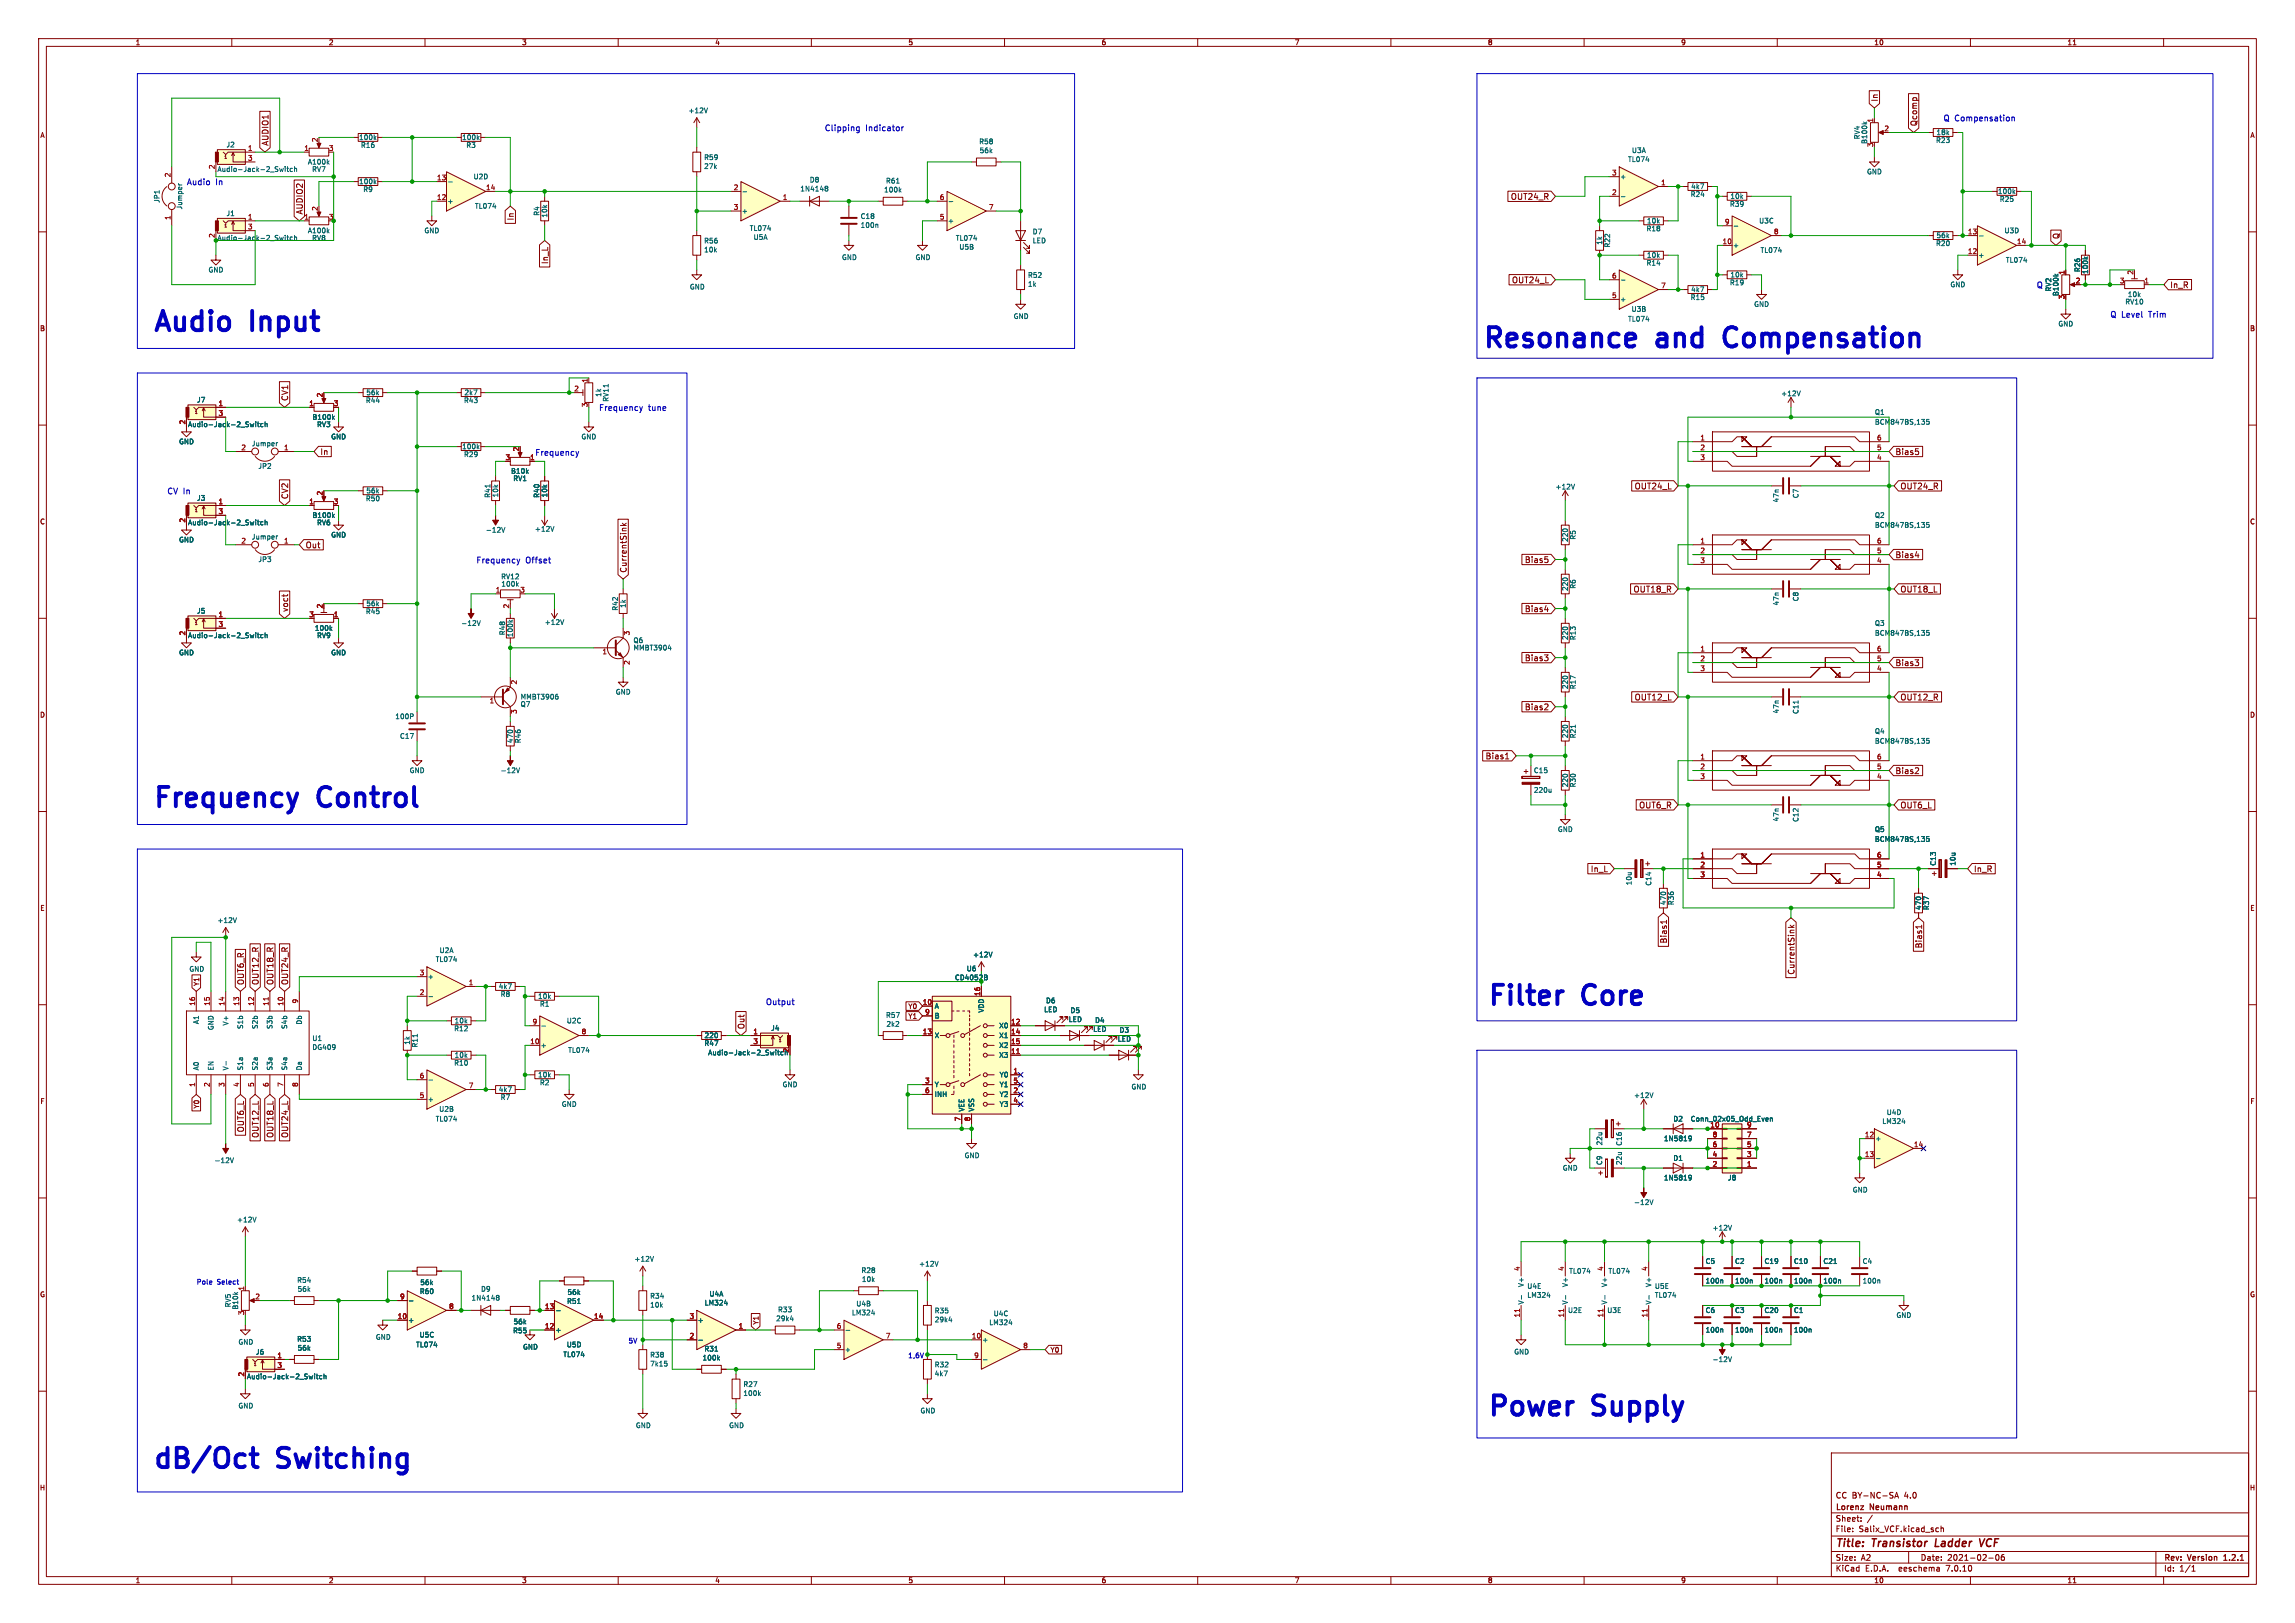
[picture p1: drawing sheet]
<svg xmlns="http://www.w3.org/2000/svg" width="594mm" height="420mm" viewBox="0 0 594 420" stroke-linecap="round" stroke-linejoin="round" font-family="sans-serif">
<defs><g id="words">
<g font-size="7" fill="#0000c2">
<text x="39.4" y="86.1">Audio</text>
<text x="65.4" y="86.1">Input</text>
<text x="383.5" y="90.3">Resonance</text>
<text x="429.3" y="90.3">and</text>
<text x="448.7" y="90.3">Compensation</text>
<text x="39.4" y="209.3">Frequency</text>
<text x="82.8" y="209.3">Control</text>
<text x="384.8" y="260.5">Filter</text>
<text x="410.1" y="260.5">Core</text>
<text x="384.8" y="366.8">Power</text>
<text x="412.8" y="366.8">Supply</text>
<text x="39.4" y="380.3">dB/Oct</text>
<text x="72.3" y="380.3">Switching</text>
</g>
<g font-size="2.8" fill="#840000">
<text x="475" y="400.9">Title:</text>
<text x="484.7" y="400.9">Transistor</text>
<text x="501.7" y="400.9">Ladder</text>
<text x="514.1" y="400.9">VCF</text>
</g>
<g font-size="2.1" fill="#840000">
<text x="486.2" y="26.4" transform="rotate(-90 486.2 26.4)">In</text>
<text x="496.4" y="32.8" transform="rotate(-90 496.4 32.8)">Qcomp</text>
<text x="69.7" y="37.8" transform="rotate(-90 69.7 37.8)">AUDIO1</text>
<text x="391" y="51.9">OUT24_R</text>
<text x="78.6" y="55.6" transform="rotate(-90 78.6 55.6)">AUDIO2</text>
<text x="133.2" y="57.1" transform="rotate(-90 133.2 57.1)">In</text>
<text x="533.2" y="62" transform="rotate(-90 533.2 62)">Q</text>
<text x="142.1" y="68.4" transform="rotate(-90 142.1 68.4)">In_L</text>
<text x="391.3" y="73.5">OUT24_L</text>
<text x="561.6" y="74.8">In_R</text>
<text x="74.8" y="103.9" transform="rotate(-90 74.8 103.9)">CV1</text>
<text x="82.8" y="117.9">In</text>
<text x="490.5" y="117.9">Bias5</text>
<text x="74.8" y="129.3" transform="rotate(-90 74.8 129.3)">CV2</text>
<text x="423" y="126.8">OUT24_L</text>
<text x="491.7" y="126.8">OUT24_R</text>
<text x="79" y="142.1">Out</text>
<text x="162.4" y="148.3" transform="rotate(-90 162.4 148.3)">CurrentSink</text>
<text x="394.6" y="145.9">Bias5</text>
<text x="490.5" y="144.6">Bias4</text>
<text x="422.7" y="153.5">OUT18_R</text>
<text x="491.7" y="153.5">OUT18_L</text>
<text x="74.8" y="158.5" transform="rotate(-90 74.8 158.5)">voct</text>
<text x="394.6" y="158.6">Bias4</text>
<text x="394.6" y="171.3">Bias3</text>
<text x="490.5" y="172.5">Bias3</text>
<text x="394.6" y="184">Bias2</text>
<text x="423" y="181.4">OUT12_L</text>
<text x="491.7" y="181.4">OUT12_R</text>
<text x="384.4" y="196.7">Bias1</text>
<text x="490.5" y="200.5">Bias2</text>
<text x="424.2" y="209.4">OUT6_R</text>
<text x="491.7" y="209.4">OUT6_L</text>
<text x="411.7" y="225.9">In_L</text>
<text x="510.8" y="225.9">In_R</text>
<text x="431.6" y="244.2" transform="rotate(-90 431.6 244.2)">Bias1</text>
<text x="497.7" y="245.5" transform="rotate(-90 497.7 245.5)">Bias1</text>
<text x="63.3" y="255" transform="rotate(-90 63.3 255)">OUT6_R</text>
<text x="67.1" y="255" transform="rotate(-90 67.1 255)">OUT12_R</text>
<text x="70.9" y="255" transform="rotate(-90 70.9 255)">OUT18_R</text>
<text x="74.8" y="255" transform="rotate(-90 74.8 255)">OUT24_R</text>
<text x="464.6" y="252.3" transform="rotate(-90 464.6 252.3)">CurrentSink</text>
<text x="192.9" y="266.4" transform="rotate(-90 192.9 266.4)">Out</text>
<text x="63.3" y="293.1" transform="rotate(-90 63.3 293.1)">OUT6_L</text>
<text x="67.1" y="294.5" transform="rotate(-90 67.1 294.5)">OUT12_L</text>
<text x="70.9" y="294.5" transform="rotate(-90 70.9 294.5)">OUT18_L</text>
<text x="74.8" y="294.5" transform="rotate(-90 74.8 294.5)">OUT24_L</text>
<text x="475" y="388">CC BY-NC-SA</text>
<text x="492.9" y="388">4.0</text>
<text x="475" y="394">Sheet:</text>
<text x="475" y="391.2">Lorenz</text>
<text x="484.1" y="391.2">Neumann</text>
<text x="475" y="396.7">File:</text>
<text x="481.1" y="396.7">Salix_VCF.kicad_sch</text>
<text x="475" y="406.9">KiCad</text>
<text x="475" y="404.1">Size:</text>
<text x="481.7" y="404.1">A2</text>
<text x="482.7" y="406.9">E.D.A.</text>
<text x="491.6" y="406.9">eeschema</text>
<text x="497" y="404.1">Date:</text>
<text x="504" y="406.9">7.0.10</text>
<text x="504" y="404.1">2021-02-06</text>
<text x="560" y="404.3">Rev:</text>
<text x="560" y="406.9">Id:</text>
<text x="564.1" y="406.9">1/1</text>
<text x="566.4" y="404.3">Version</text>
<text x="576.3" y="404.3">1.2.1</text>
</g>
<g font-size="2.1" fill="#0000c2">
<text x="213.4" y="34">Clipping</text>
<text x="224" y="34">Indicator</text>
<text x="502.9" y="31.5">Q Compensation</text>
<text x="48.3" y="48">Audio</text>
<text x="55.7" y="48">In</text>
<text x="527" y="74.7">Q</text>
<text x="546.1" y="82.3">Q Level</text>
<text x="556.1" y="82.3">Trim</text>
<text x="154.9" y="106.4">Frequency</text>
<text x="167.7" y="106.4">tune</text>
<text x="138.4" y="118">Frequency</text>
<text x="43.2" y="128">CV In</text>
<text x="123.2" y="145.9">Frequency</text>
<text x="136" y="145.9">Offset</text>
<text x="198.1" y="260.2">Output</text>
</g>
<g font-size="1.8" fill="#840000">
<text x="35" y="11.9">1</text>
<text x="85" y="11.9">2</text>
<text x="135" y="11.9">3</text>
<text x="185" y="11.9">4</text>
<text x="235" y="11.9">5</text>
<text x="285" y="11.9">6</text>
<text x="335" y="11.9">7</text>
<text x="385" y="11.9">8</text>
<text x="435" y="11.9">9</text>
<text x="485" y="11.9">10</text>
<text x="535" y="11.9">11</text>
<text x="10.3" y="35.9">A</text>
<text x="582.3" y="35.9">A</text>
<text x="10.3" y="85.9">B</text>
<text x="582.3" y="85.9">B</text>
<text x="10.3" y="135.9">C</text>
<text x="582.3" y="135.9">C</text>
<text x="10.3" y="185.9">D</text>
<text x="582.3" y="185.9">D</text>
<text x="10.3" y="235.9">E</text>
<text x="582.3" y="235.9">E</text>
<text x="51.8" y="255.3" transform="rotate(-90 51.8 255.3)">Y1</text>
<text x="235" y="263.8">Y1</text>
<text x="235" y="261.3">Y0</text>
<text x="10.3" y="285.9">F</text>
<text x="51.8" y="287" transform="rotate(-90 51.8 287)">Y0</text>
<text x="582.3" y="285.9">F</text>
<text x="10.3" y="335.9">G</text>
<text x="582.3" y="335.9">G</text>
<text x="196.5" y="342.9" transform="rotate(-90 196.5 342.9)">Y1</text>
<text x="271.8" y="350.2">Y0</text>
<text x="10.2" y="385.9">H</text>
<text x="582.2" y="385.9">H</text>
<text x="35" y="409.9">1</text>
<text x="85" y="409.9">2</text>
<text x="135" y="409.9">3</text>
<text x="185" y="409.9">4</text>
<text x="235" y="409.9">5</text>
<text x="285" y="409.9">6</text>
<text x="335" y="409.9">7</text>
<text x="385" y="409.9">8</text>
<text x="435" y="409.9">9</text>
<text x="485" y="409.9">10</text>
<text x="535" y="409.9">11</text>
</g>
<g font-size="1.8" fill="#006464">
<text x="178.1" y="29.5">+12V</text>
<text x="501.1" y="35.2">18k</text>
<text x="58.5" y="38.3">J2</text>
<text x="92.8" y="36.4">100k</text>
<text x="93.3" y="38.5">R16</text>
<text x="119.5" y="36.4">100k</text>
<text x="120.6" y="38.5">R3</text>
<text x="182.1" y="41.6">R59</text>
<text x="253.3" y="37.5">R58</text>
<text x="253.4" y="39.8">56k</text>
<text x="422.3" y="39.8">U3A</text>
<text x="481.6" y="36.2" transform="rotate(-90 481.6 36.2)">RV4</text>
<text x="483.5" y="37.4" transform="rotate(-90 483.5 37.4)">B100k</text>
<text x="501" y="37.2">R23</text>
<text x="56.2" y="44.7">Audio-Jack-2_Switch</text>
<text x="79.6" y="42.8">A100k</text>
<text x="80.7" y="44.7">RV7</text>
<text x="92.8" y="47.9">100k</text>
<text x="122.5" y="46.6">U2D</text>
<text x="182.1" y="43.9">27k</text>
<text x="209.5" y="47.4">D8</text>
<text x="229.2" y="47.7">R61</text>
<text x="419.2" y="46.6">+</text>
<text x="421.3" y="42.1">TL074</text>
<text x="483.1" y="45.3">GND</text>
<text x="41.5" y="52.6" transform="rotate(-90 41.5 52.6)">JP1</text>
<text x="93.9" y="49.9">R9</text>
<text x="115.7" y="52.9">+</text>
<text x="207" y="49.7">1N4148</text>
<text x="228.7" y="50">100k</text>
<text x="437.5" y="51.2">R24</text>
<text x="437.6" y="49.1">4k7</text>
<text x="447.6" y="53.7">R39</text>
<text x="447.8" y="51.7">10k</text>
<text x="517" y="50.4">100k</text>
<text x="517.5" y="52.4">R25</text>
<text x="47.3" y="54.3" transform="rotate(-90 47.3 54.3)">Jumper</text>
<text x="58.5" y="56.1">J1</text>
<text x="122.8" y="54.2">TL074</text>
<text x="139.8" y="56" transform="rotate(-90 139.8 56)">R4</text>
<text x="141.8" y="56.4" transform="rotate(-90 141.8 56.4)">10k</text>
<text x="191.9" y="55.5">+</text>
<text x="193.9" y="59.9">TL074</text>
<text x="222.6" y="59.2">100n</text>
<text x="222.6" y="56.8">C18</text>
<text x="245.2" y="58">+</text>
<text x="426.2" y="58">10k</text>
<text x="455.2" y="58">U3C</text>
<text x="56.2" y="62.5">Audio-Jack-2_Switch</text>
<text x="79.6" y="60.6">A100k</text>
<text x="80.7" y="62.5">RV8</text>
<text x="109.7" y="60.6">GND</text>
<text x="182.1" y="65.5">10k</text>
<text x="182.1" y="63.2">R56</text>
<text x="194.9" y="62.3">U5A</text>
<text x="247.3" y="62.5">TL074</text>
<text x="248.2" y="64.8">U5B</text>
<text x="267.2" y="60.8">D7</text>
<text x="267.2" y="63.1">LED</text>
<text x="414.9" y="63.4" transform="rotate(-90 414.9 63.4)">1k</text>
<text x="416.9" y="64.2" transform="rotate(-90 416.9 64.2)">R22</text>
<text x="426" y="60">R18</text>
<text x="448.4" y="64.4">+</text>
<text x="455.6" y="65.6">TL074</text>
<text x="501" y="63.9">R20</text>
<text x="501.1" y="61.8">56k</text>
<text x="518.7" y="60.6">U3D</text>
<text x="53.8" y="70.7">GND</text>
<text x="217.8" y="67.5">GND</text>
<text x="236.9" y="67.5">GND</text>
<text x="426" y="68.9">R14</text>
<text x="426.2" y="66.9">10k</text>
<text x="447.8" y="72">10k</text>
<text x="511.9" y="66.9">+</text>
<text x="519.1" y="68.2">TL074</text>
<text x="538.6" y="70.5" transform="rotate(-90 538.6 70.5)">R26</text>
<text x="540.6" y="71" transform="rotate(-90 540.6 71)">100k</text>
<text x="178.4" y="75.1">GND</text>
<text x="265.9" y="72.1">R52</text>
<text x="265.9" y="74.4">1k</text>
<text x="437.5" y="77.8">R15</text>
<text x="437.6" y="75.8">4k7</text>
<text x="447.6" y="74">R19</text>
<text x="504.7" y="74.5">GND</text>
<text x="531.1" y="75.5" transform="rotate(-90 531.1 75.5)">RV2</text>
<text x="533" y="76.7" transform="rotate(-90 533 76.7)">B100k</text>
<text x="550.6" y="77.1">10k</text>
<text x="262.2" y="82.7">GND</text>
<text x="419.2" y="78.3">+</text>
<text x="421.3" y="83.4">TL074</text>
<text x="422.2" y="80.9">U3B</text>
<text x="453.9" y="79.6">GND</text>
<text x="550" y="79">RV10</text>
<text x="532.6" y="84.7">GND</text>
<text x="50.9" y="104.4">J7</text>
<text x="94.6" y="104.5">R44</text>
<text x="94.7" y="102.5">56k</text>
<text x="120" y="104.5">R43</text>
<text x="120.1" y="102.5">2k7</text>
<text x="155.8" y="102.8" transform="rotate(-90 155.8 102.8)">1k</text>
<text x="157.7" y="104.1" transform="rotate(-90 157.7 104.1)">RV11</text>
<text x="460.9" y="102.7">+12V</text>
<text x="485.2" y="107.5">Q1</text>
<text x="48.6" y="110.7">Audio-Jack-2_Switch</text>
<text x="80.8" y="108.8">B100k</text>
<text x="81.9" y="110.7">RV3</text>
<text x="85.6" y="113.9">GND</text>
<text x="150.4" y="113.9">GND</text>
<text x="485.2" y="110.1">BCM847BS,135</text>
<text x="46.2" y="115.2">GND</text>
<text x="65.1" y="115.7">Jumper</text>
<text x="119.5" y="116.4">100k</text>
<text x="120" y="118.5">R29</text>
<text x="66.8" y="121.5">JP2</text>
<text x="132.2" y="122.8">B10k</text>
<text x="132.7" y="124.7">RV1</text>
<text x="50.9" y="129.8">J3</text>
<text x="94.6" y="129.9">R50</text>
<text x="94.7" y="127.9">56k</text>
<text x="127.1" y="128.9" transform="rotate(-90 127.1 128.9)">R41</text>
<text x="129.1" y="128.8" transform="rotate(-90 129.1 128.8)">10k</text>
<text x="139.8" y="128.9" transform="rotate(-90 139.8 128.9)">R40</text>
<text x="141.8" y="128.8" transform="rotate(-90 141.8 128.8)">10k</text>
<text x="402.5" y="126.8">+12V</text>
<text x="460.6" y="130.1" transform="rotate(-90 460.6 130.1)">47n</text>
<text x="465.7" y="129.1" transform="rotate(-90 465.7 129.1)">C7</text>
<text x="48.6" y="136.1">Audio-Jack-2_Switch</text>
<text x="80.8" y="134.2">B100k</text>
<text x="81.9" y="136.1">RV6</text>
<text x="138.3" y="137.8">+12V</text>
<text x="485.2" y="134.2">Q2</text>
<text x="485.2" y="136.8">BCM847BS,135</text>
<text x="46.2" y="140.6">GND</text>
<text x="65.1" y="139.8">Jumper</text>
<text x="85.6" y="139.3">GND</text>
<text x="125.6" y="138">-12V</text>
<text x="406" y="140.3" transform="rotate(-90 406 140.3)">220</text>
<text x="408" y="139.8" transform="rotate(-90 408 139.8)">R5</text>
<text x="66.8" y="145.6">JP3</text>
<text x="129.6" y="150.1">RV12</text>
<text x="129.6" y="152">100k</text>
<text x="406" y="153" transform="rotate(-90 406 153)">220</text>
<text x="408" y="152.5" transform="rotate(-90 408 152.5)">R6</text>
<text x="465.7" y="155.7" transform="rotate(-90 465.7 155.7)">C8</text>
<text x="50.9" y="159">J5</text>
<text x="94.6" y="159.1">R45</text>
<text x="94.7" y="157.1">56k</text>
<text x="140.9" y="161.9">+12V</text>
<text x="160.1" y="158.2" transform="rotate(-90 160.1 158.2)">R42</text>
<text x="162.2" y="157.4" transform="rotate(-90 162.2 157.4)">1k</text>
<text x="460.6" y="156.8" transform="rotate(-90 460.6 156.8)">47n</text>
<text x="48.6" y="165.3">Audio-Jack-2_Switch</text>
<text x="81.4" y="163.4">100k</text>
<text x="81.9" y="165.3">RV9</text>
<text x="119.3" y="162.2">-12V</text>
<text x="130.9" y="164.5" transform="rotate(-90 130.9 164.5)">R48</text>
<text x="132.9" y="165" transform="rotate(-90 132.9 165)">100k</text>
<text x="163.8" y="166.6">Q6</text>
<text x="406" y="165.7" transform="rotate(-90 406 165.7)">220</text>
<text x="408" y="165.8" transform="rotate(-90 408 165.8)">R13</text>
<text x="485.2" y="162.2">Q3</text>
<text x="485.2" y="164.7">BCM847BS,135</text>
<text x="46.2" y="169.8">GND</text>
<text x="85.6" y="169.8">GND</text>
<text x="163.8" y="168.5">MMBT3904</text>
<text x="159.3" y="179.9">GND</text>
<text x="406" y="178.4" transform="rotate(-90 406 178.4)">220</text>
<text x="408" y="178.5" transform="rotate(-90 408 178.5)">R17</text>
<text x="134.6" y="183.1">Q7</text>
<text x="134.6" y="181.2">MMBT3906</text>
<text x="460.6" y="184.8" transform="rotate(-90 460.6 184.8)">47n</text>
<text x="465.7" y="184.9" transform="rotate(-90 465.7 184.9)">C11</text>
<text x="102.2" y="186.3">100P</text>
<text x="103.4" y="191.4">C17</text>
<text x="406" y="191.1" transform="rotate(-90 406 191.1)">220</text>
<text x="408" y="191.2" transform="rotate(-90 408 191.2)">R21</text>
<text x="485.2" y="190.1">Q4</text>
<text x="132.9" y="192.4" transform="rotate(-90 132.9 192.4)">470</text>
<text x="135" y="192.4" transform="rotate(-90 135 192.4)">R46</text>
<text x="485.2" y="192.6">BCM847BS,135</text>
<text x="105.9" y="200.3">GND</text>
<text x="129.4" y="200.3">-12V</text>
<text x="396.9" y="200.3">C15</text>
<text x="406" y="203.8" transform="rotate(-90 406 203.8)">220</text>
<text x="408" y="203.9" transform="rotate(-90 408 203.9)">R30</text>
<text x="396.9" y="205.3">220u</text>
<text x="403.1" y="215.5">GND</text>
<text x="460.6" y="212.7" transform="rotate(-90 460.6 212.7)">47n</text>
<text x="465.7" y="212.8" transform="rotate(-90 465.7 212.8)">C12</text>
<text x="485.2" y="215.5">Q5</text>
<text x="485.2" y="218">BCM847BS,135</text>
<text x="501.2" y="224.1" transform="rotate(-90 501.2 224.1)">C13</text>
<text x="506.3" y="224.1" transform="rotate(-90 506.3 224.1)">10u</text>
<text x="422.5" y="229.2" transform="rotate(-90 422.5 229.2)">10u</text>
<text x="427.6" y="229.3" transform="rotate(-90 427.6 229.3)">C14</text>
<text x="56.2" y="239">+12V</text>
<text x="431.4" y="234.3" transform="rotate(-90 431.4 234.3)">470</text>
<text x="433.4" y="234.4" transform="rotate(-90 433.4 234.4)">R36</text>
<text x="497.4" y="235.6" transform="rotate(-90 497.4 235.6)">470</text>
<text x="499.5" y="235.6" transform="rotate(-90 499.5 235.6)">R37</text>
<text x="48.9" y="251.6">GND</text>
<text x="112.7" y="249.1">TL074</text>
<text x="113.7" y="246.8">U2A</text>
<text x="250.1" y="251.5">U6</text>
<text x="251.7" y="247.9">+12V</text>
<text x="110.6" y="253.6">+</text>
<text x="129" y="256.1">4k7</text>
<text x="129.5" y="258.2">R8</text>
<text x="139.1" y="258.7">10k</text>
<text x="139.6" y="260.7">R1</text>
<text x="229.2" y="263.6">R57</text>
<text x="241.8" y="261.2">A</text>
<text x="241.8" y="263.8">B</text>
<text x="254.9" y="262.1" transform="rotate(-90 254.9 262.1)">VDD</text>
<text x="270.1" y="262.1">LED</text>
<text x="270.6" y="259.8">D6</text>
<text x="277" y="262.4">D5</text>
<text x="51.7" y="265.1" transform="rotate(-90 51.7 265.1)">A1</text>
<text x="55.5" y="266.7" transform="rotate(-90 55.5 266.7)">GND</text>
<text x="59.3" y="265.5" transform="rotate(-90 59.3 265.5)">V+</text>
<text x="63.1" y="266.4" transform="rotate(-90 63.1 266.4)">S1b</text>
<text x="66.9" y="266.4" transform="rotate(-90 66.9 266.4)">S2b</text>
<text x="70.7" y="266.4" transform="rotate(-90 70.7 266.4)">S3b</text>
<text x="74.5" y="266.4" transform="rotate(-90 74.5 266.4)">S4b</text>
<text x="78.3" y="265.3" transform="rotate(-90 78.3 265.3)">Db</text>
<text x="80.7" y="269.6">U1</text>
<text x="117.4" y="267.1">R12</text>
<text x="117.6" y="265">10k</text>
<text x="146.6" y="265">U2C</text>
<text x="182.2" y="268.8">220</text>
<text x="199.5" y="266.9">J4</text>
<text x="229.3" y="265.9">2k2</text>
<text x="241.8" y="268.8">X</text>
<text x="258.5" y="266.3">X0</text>
<text x="258.5" y="268.8">X1</text>
<text x="276.5" y="264.7">LED</text>
<text x="282.8" y="267.2">LED</text>
<text x="283.3" y="264.9">D4</text>
<text x="289.2" y="269.7">LED</text>
<text x="289.7" y="267.4">D3</text>
<text x="80.7" y="271.9">DG409</text>
<text x="106.3" y="270.5" transform="rotate(-90 106.3 270.5)">1k</text>
<text x="108.3" y="271.2" transform="rotate(-90 108.3 271.2)">R11</text>
<text x="117.4" y="275.9">R10</text>
<text x="117.6" y="273.9">10k</text>
<text x="139.8" y="271.4">+</text>
<text x="146.9" y="272.6">TL074</text>
<text x="182.2" y="270.9">R47</text>
<text x="183.2" y="273.3">Audio-Jack-2_Switch</text>
<text x="258.5" y="273.9">X3</text>
<text x="258.5" y="271.4">X2</text>
<text x="51.7" y="277.1" transform="rotate(-90 51.7 277.1)">A0</text>
<text x="55.5" y="277.1" transform="rotate(-90 55.5 277.1)">EN</text>
<text x="59.3" y="277.1" transform="rotate(-90 59.3 277.1)">V-</text>
<text x="63.1" y="277.1" transform="rotate(-90 63.1 277.1)">S1a</text>
<text x="66.9" y="277.1" transform="rotate(-90 66.9 277.1)">S2a</text>
<text x="70.7" y="277.1" transform="rotate(-90 70.7 277.1)">S3a</text>
<text x="74.5" y="277.1" transform="rotate(-90 74.5 277.1)">S4a</text>
<text x="78.3" y="277.1" transform="rotate(-90 78.3 277.1)">Da</text>
<text x="139.1" y="279">10k</text>
<text x="139.6" y="281">R2</text>
<text x="202.4" y="281.5">GND</text>
<text x="241.8" y="281.5">Y</text>
<text x="258.6" y="279">Y0</text>
<text x="258.6" y="281.5">Y1</text>
<text x="110.6" y="285.3">+</text>
<text x="113.6" y="287.9">U2B</text>
<text x="129" y="282.8">4k7</text>
<text x="129.5" y="284.8">R7</text>
<text x="145.3" y="286.6">GND</text>
<text x="241.8" y="284.1">INH</text>
<text x="249.8" y="287.8" transform="rotate(-90 249.8 287.8)">VEE</text>
<text x="252.3" y="287.8" transform="rotate(-90 252.3 287.8)">VSS</text>
<text x="258.6" y="284.1">Y2</text>
<text x="258.6" y="286.6">Y3</text>
<text x="292.7" y="282.1">GND</text>
<text x="422.8" y="284.3">+12V</text>
<text x="112.7" y="290.4">TL074</text>
<text x="433" y="290.4">D2</text>
<text x="437.5" y="290.4">Conn_02x05_Odd_Even</text>
<text x="487.1" y="291">LM324</text>
<text x="488.2" y="288.7">U4D</text>
<text x="249.6" y="299.9">GND</text>
<text x="414.9" y="296.5" transform="rotate(-90 414.9 296.5)">22u</text>
<text x="420" y="296.6" transform="rotate(-90 420 296.6)">C16</text>
<text x="430.6" y="295.5">1N5819</text>
<text x="485.3" y="295.5">+</text>
<text x="55.4" y="301.2">-12V</text>
<text x="404.4" y="303.1">GND</text>
<text x="414.9" y="301.6" transform="rotate(-90 414.9 301.6)">C9</text>
<text x="420" y="301.6" transform="rotate(-90 420 301.6)">22u</text>
<text x="430.6" y="305.7">1N5819</text>
<text x="433" y="300.6">D1</text>
<text x="447.1" y="305.7">J8</text>
<text x="479.4" y="308.8">GND</text>
<text x="61.2" y="316.5">+12V</text>
<text x="422.8" y="312">-12V</text>
<text x="443.1" y="318.6">+12V</text>
<text x="164.1" y="326.7">+12V</text>
<text x="222.8" y="329.6">R28</text>
<text x="237.8" y="327.9">+12V</text>
<text x="406" y="329.8">TL074</text>
<text x="416.2" y="329.8">TL074</text>
<text x="441.3" y="327.3">C5</text>
<text x="449" y="327.3">C2</text>
<text x="456.6" y="327.3">C19</text>
<text x="464.2" y="327.3">C10</text>
<text x="471.8" y="327.3">C21</text>
<text x="482" y="327.3">C4</text>
<text x="76.8" y="332.2">R54</text>
<text x="76.9" y="334.5">56k</text>
<text x="108.5" y="335.1">R60</text>
<text x="108.7" y="332.7">56k</text>
<text x="124.4" y="334.4">D9</text>
<text x="146.8" y="335.3">56k</text>
<text x="183.5" y="335.7">U4A</text>
<text x="223" y="331.9">10k</text>
<text x="394.6" y="333.2" transform="rotate(-90 394.6 333.2)">V+</text>
<text x="395.2" y="333.7">U4E</text>
<text x="406" y="333.2" transform="rotate(-90 406 333.2)">V+</text>
<text x="416.2" y="333.2" transform="rotate(-90 416.2 333.2)">V+</text>
<text x="427.6" y="333.2" transform="rotate(-90 427.6 333.2)">V+</text>
<text x="428.2" y="333.7">U5E</text>
<text x="441.3" y="332.3">100n</text>
<text x="449" y="332.3">100n</text>
<text x="456.6" y="332.3">100n</text>
<text x="464.2" y="332.3">100n</text>
<text x="471.8" y="332.3">100n</text>
<text x="482" y="332.3">100n</text>
<text x="59.9" y="338.4" transform="rotate(-90 59.9 338.4)">RV5</text>
<text x="61.8" y="339" transform="rotate(-90 61.8 339)">B10k</text>
<text x="121.9" y="336.8">1N4148</text>
<text x="146.6" y="337.6">R51</text>
<text x="168.2" y="338.6">10k</text>
<text x="168.2" y="336.2">R34</text>
<text x="182.3" y="338">LM324</text>
<text x="201.3" y="339.8">R33</text>
<text x="220.4" y="340.6">LM324</text>
<text x="221.5" y="338.3">U4B</text>
<text x="241.8" y="340.1">R35</text>
<text x="257.1" y="340.8">U4C</text>
<text x="394.6" y="337.7" transform="rotate(-90 394.6 337.7)">V-</text>
<text x="395.2" y="336">LM324</text>
<text x="405.7" y="340">U2E</text>
<text x="406" y="337.7" transform="rotate(-90 406 337.7)">V-</text>
<text x="415.9" y="340">U3E</text>
<text x="416.2" y="337.7" transform="rotate(-90 416.2 337.7)">V-</text>
<text x="427.6" y="337.7" transform="rotate(-90 427.6 337.7)">V-</text>
<text x="428.2" y="336">TL074</text>
<text x="441.3" y="340">C6</text>
<text x="449" y="340">C3</text>
<text x="456.6" y="340">C20</text>
<text x="464.2" y="340">C1</text>
<text x="490.7" y="341.2">GND</text>
<text x="76.8" y="347.4">R53</text>
<text x="97.2" y="346.9">GND</text>
<text x="105.5" y="342.5">+</text>
<text x="108.5" y="346.3">U5C</text>
<text x="132.7" y="345.2">R55</text>
<text x="132.8" y="342.9">56k</text>
<text x="143.6" y="345">+</text>
<text x="180.5" y="342.5">+</text>
<text x="200.8" y="342.1">29k4</text>
<text x="241.8" y="342.4">29k4</text>
<text x="254.1" y="347.6">+</text>
<text x="255.9" y="343.1">LM324</text>
<text x="441.3" y="345">100n</text>
<text x="449" y="345">100n</text>
<text x="456.6" y="345">100n</text>
<text x="464.2" y="345">100n</text>
<text x="61.6" y="348.2">GND</text>
<text x="66.1" y="350.7">J6</text>
<text x="76.9" y="349.7">56k</text>
<text x="107.6" y="348.8">TL074</text>
<text x="135.3" y="349.4">GND</text>
<text x="145.7" y="351.4">TL074</text>
<text x="146.6" y="348.8">U5D</text>
<text x="168.2" y="351.5">R38</text>
<text x="168.2" y="353.8">7k15</text>
<text x="181.7" y="352.2">100k</text>
<text x="182.2" y="349.9">R31</text>
<text x="218.6" y="350.1">+</text>
<text x="391.8" y="350.7">GND</text>
<text x="443.1" y="352.7">-12V</text>
<text x="63.8" y="357.1">Audio-Jack-2_Switch</text>
<text x="192.3" y="359.1">R27</text>
<text x="241.8" y="356.3">4k7</text>
<text x="241.8" y="354">R32</text>
<text x="61.6" y="364.7">GND</text>
<text x="192.3" y="361.4">100k</text>
<text x="238.1" y="365.9">GND</text>
<text x="164.5" y="369.7">GND</text>
<text x="188.6" y="369.7">GND</text>
</g>
<g font-size="1.8" fill="#a90000">
<text x="484.9" y="31.8" transform="rotate(-90 484.9 31.8)">1</text>
<text x="487.6" y="34">2</text>
<text x="64.1" y="39.1">1</text>
<text x="64.1" y="41.7">3</text>
<text x="78.7" y="39.1">1</text>
<text x="82.3" y="36.9" transform="rotate(-90 82.3 36.9)">2</text>
<text x="85" y="39.1">3</text>
<text x="484.9" y="38.2" transform="rotate(-90 484.9 38.2)">3</text>
<text x="44.2" y="46" transform="rotate(-90 44.2 46)">2</text>
<text x="55.6" y="43.9" transform="rotate(-90 55.6 43.9)">2</text>
<text x="113" y="46.7">13</text>
<text x="417.1" y="45.5">3</text>
<text x="113" y="51.8">12</text>
<text x="125.7" y="49.3">14</text>
<text x="189.8" y="49.3">2</text>
<text x="202.5" y="51.8">1</text>
<text x="243.1" y="51.8">6</text>
<text x="417.1" y="50.5">2</text>
<text x="429.8" y="48">1</text>
<text x="44.2" y="57" transform="rotate(-90 44.2 57)">1</text>
<text x="64.1" y="56.9">1</text>
<text x="64.1" y="59.4">3</text>
<text x="78.7" y="56.9">1</text>
<text x="82.3" y="54.7" transform="rotate(-90 82.3 54.7)">2</text>
<text x="85" y="56.9">3</text>
<text x="189.8" y="54.4">3</text>
<text x="243.1" y="56.9">5</text>
<text x="255.8" y="54.4">7</text>
<text x="446.3" y="58.2">9</text>
<text x="55.6" y="61.7" transform="rotate(-90 55.6 61.7)">2</text>
<text x="445.7" y="63.2">10</text>
<text x="459" y="60.7">8</text>
<text x="509.2" y="65.8">12</text>
<text x="509.2" y="60.7">13</text>
<text x="521.9" y="63.2">14</text>
<text x="534.4" y="71.2" transform="rotate(-90 534.4 71.2)">1</text>
<text x="552.2" y="71.2" transform="rotate(-90 552.2 71.2)">2</text>
<text x="417.1" y="77.2">5</text>
<text x="417.1" y="72.1">6</text>
<text x="429.8" y="74.7">7</text>
<text x="534.4" y="77.5" transform="rotate(-90 534.4 77.5)">3</text>
<text x="537.1" y="73.4">2</text>
<text x="548.6" y="73.4">3</text>
<text x="554.9" y="73.4">1</text>
<text x="148.5" y="101.3">2</text>
<text x="152.1" y="99.1" transform="rotate(-90 152.1 99.1)">1</text>
<text x="56.4" y="105.2">1</text>
<text x="56.4" y="107.7">3</text>
<text x="79.9" y="105.2">1</text>
<text x="83.6" y="102.9" transform="rotate(-90 83.6 102.9)">2</text>
<text x="86.3" y="105.2">3</text>
<text x="152.1" y="105.5" transform="rotate(-90 152.1 105.5)">3</text>
<text x="48" y="109.9" transform="rotate(-90 48 109.9)">2</text>
<text x="62.3" y="116.6">2</text>
<text x="73.4" y="116.6">1</text>
<text x="130.7" y="119.1">3</text>
<text x="134.4" y="116.9" transform="rotate(-90 134.4 116.9)">2</text>
<text x="137.1" y="119.1">1</text>
<text x="440" y="114">1</text>
<text x="440" y="116.6">2</text>
<text x="440" y="119.1">3</text>
<text x="485.7" y="119.1">4</text>
<text x="485.7" y="116.6">5</text>
<text x="485.7" y="114">6</text>
<text x="56.4" y="130.6">1</text>
<text x="79.9" y="130.6">1</text>
<text x="83.6" y="128.3" transform="rotate(-90 83.6 128.3)">2</text>
<text x="86.3" y="130.6">3</text>
<text x="48" y="135.3" transform="rotate(-90 48 135.3)">2</text>
<text x="56.4" y="133.1">3</text>
<text x="62.3" y="140.7">2</text>
<text x="73.4" y="140.7">1</text>
<text x="440" y="140.7">1</text>
<text x="440" y="143.3">2</text>
<text x="485.7" y="143.3">5</text>
<text x="485.7" y="140.7">6</text>
<text x="440" y="145.8">3</text>
<text x="485.7" y="145.8">4</text>
<text x="128.2" y="153.4">1</text>
<text x="134.5" y="153.4">3</text>
<text x="56.4" y="159.8">1</text>
<text x="79.9" y="159.8">3</text>
<text x="83.6" y="157.6" transform="rotate(-90 83.6 157.6)">2</text>
<text x="86.3" y="159.8">1</text>
<text x="131.8" y="157.6" transform="rotate(-90 131.8 157.6)">2</text>
<text x="48" y="164.5" transform="rotate(-90 48 164.5)">2</text>
<text x="56.4" y="162.3">3</text>
<text x="163.3" y="164.5" transform="rotate(-90 163.3 164.5)">3</text>
<text x="155.8" y="169.6">1</text>
<text x="163.3" y="172.2" transform="rotate(-90 163.3 172.2)">2</text>
<text x="440" y="168.7">1</text>
<text x="440" y="171.2">2</text>
<text x="440" y="173.7">3</text>
<text x="485.7" y="173.7">4</text>
<text x="485.7" y="171.2">5</text>
<text x="485.7" y="168.7">6</text>
<text x="134.1" y="177.2" transform="rotate(-90 134.1 177.2)">2</text>
<text x="126.6" y="182.3">1</text>
<text x="134.1" y="184.9" transform="rotate(-90 134.1 184.9)">3</text>
<text x="440" y="196.6">1</text>
<text x="485.7" y="196.6">6</text>
<text x="440" y="199.1">2</text>
<text x="440" y="201.7">3</text>
<text x="485.7" y="201.7">4</text>
<text x="485.7" y="199.1">5</text>
<text x="440" y="222">1</text>
<text x="485.7" y="222">6</text>
<text x="440" y="224.5">2</text>
<text x="440" y="227.1">3</text>
<text x="485.7" y="227.1">4</text>
<text x="485.7" y="224.5">5</text>
<text x="108.5" y="257.6">2</text>
<text x="108.5" y="252.5">3</text>
<text x="121.2" y="255">1</text>
<text x="253.7" y="257.9" transform="rotate(-90 253.7 257.9)">16</text>
<text x="50.5" y="260.4" transform="rotate(-90 50.5 260.4)">16</text>
<text x="54.4" y="260.4" transform="rotate(-90 54.4 260.4)">15</text>
<text x="58.2" y="260.4" transform="rotate(-90 58.2 260.4)">14</text>
<text x="62" y="260.4" transform="rotate(-90 62 260.4)">13</text>
<text x="65.8" y="260.4" transform="rotate(-90 65.8 260.4)">12</text>
<text x="69.6" y="260.4" transform="rotate(-90 69.6 260.4)">11</text>
<text x="73.4" y="260.4" transform="rotate(-90 73.4 260.4)">10</text>
<text x="77.2" y="259.8" transform="rotate(-90 77.2 259.8)">9</text>
<text x="238.7" y="260.1">10</text>
<text x="239.3" y="262.6">9</text>
<text x="137.7" y="265.2">9</text>
<text x="150.4" y="267.7">8</text>
<text x="194.9" y="267.7">1</text>
<text x="238.7" y="267.7">13</text>
<text x="261.6" y="265.2">12</text>
<text x="261.6" y="267.7">14</text>
<text x="137.1" y="270.3">10</text>
<text x="194.9" y="270.3">3</text>
<text x="204.2" y="272.5" transform="rotate(-90 204.2 272.5)">2</text>
<text x="261.6" y="272.8">11</text>
<text x="261.6" y="270.3">15</text>
<text x="50.5" y="281.4" transform="rotate(-90 50.5 281.4)">1</text>
<text x="54.4" y="281.4" transform="rotate(-90 54.4 281.4)">2</text>
<text x="58.2" y="281.4" transform="rotate(-90 58.2 281.4)">3</text>
<text x="62" y="281.4" transform="rotate(-90 62 281.4)">4</text>
<text x="65.8" y="281.4" transform="rotate(-90 65.8 281.4)">5</text>
<text x="69.6" y="281.4" transform="rotate(-90 69.6 281.4)">6</text>
<text x="73.4" y="281.4" transform="rotate(-90 73.4 281.4)">7</text>
<text x="77.2" y="281.4" transform="rotate(-90 77.2 281.4)">8</text>
<text x="108.5" y="279.1">6</text>
<text x="121.2" y="281.7">7</text>
<text x="239.3" y="280.4">3</text>
<text x="262.2" y="277.9">1</text>
<text x="262.2" y="280.4">5</text>
<text x="108.5" y="284.2">5</text>
<text x="239.3" y="283">6</text>
<text x="262.2" y="283">2</text>
<text x="262.2" y="285.5">4</text>
<text x="248.7" y="290.3" transform="rotate(-90 248.7 290.3)">7</text>
<text x="251.2" y="290.3" transform="rotate(-90 251.2 290.3)">8</text>
<text x="442.6" y="291.8">10</text>
<text x="452" y="291.8">9</text>
<text x="443.2" y="299.5">4</text>
<text x="443.2" y="296.9">6</text>
<text x="443.2" y="294.4">8</text>
<text x="452" y="299.5">3</text>
<text x="452" y="296.9">5</text>
<text x="452" y="294.4">7</text>
<text x="482.6" y="294.4">12</text>
<text x="482.6" y="299.5">13</text>
<text x="495.3" y="296.9">14</text>
<text x="443.2" y="302">2</text>
<text x="452" y="302">1</text>
<text x="393.4" y="329" transform="rotate(-90 393.4 329)">4</text>
<text x="404.9" y="329" transform="rotate(-90 404.9 329)">4</text>
<text x="415" y="329" transform="rotate(-90 415 329)">4</text>
<text x="426.5" y="329" transform="rotate(-90 426.5 329)">4</text>
<text x="63.2" y="334.1" transform="rotate(-90 63.2 334.1)">1</text>
<text x="63.2" y="340.4" transform="rotate(-90 63.2 340.4)">3</text>
<text x="66" y="336.3">2</text>
<text x="102.8" y="341.4">10</text>
<text x="103.4" y="336.3">9</text>
<text x="116.1" y="338.8">8</text>
<text x="140.9" y="338.8">13</text>
<text x="153.6" y="341.4">14</text>
<text x="178.4" y="341.4">3</text>
<text x="393.4" y="341" transform="rotate(-90 393.4 341)">11</text>
<text x="404.9" y="341" transform="rotate(-90 404.9 341)">11</text>
<text x="415" y="341" transform="rotate(-90 415 341)">11</text>
<text x="426.5" y="341" transform="rotate(-90 426.5 341)">11</text>
<text x="140.9" y="343.9">12</text>
<text x="178.4" y="346.5">2</text>
<text x="191.1" y="343.9">1</text>
<text x="216.5" y="343.9">6</text>
<text x="229.2" y="346.5">7</text>
<text x="251.4" y="346.5">10</text>
<text x="71.7" y="351.5">1</text>
<text x="216.5" y="349">5</text>
<text x="252" y="351.5">9</text>
<text x="264.7" y="349">8</text>
<text x="63.2" y="356.3" transform="rotate(-90 63.2 356.3)">2</text>
<text x="71.7" y="354.1">3</text>
</g>
<text font-size="1.8" fill="#009600" x="247" y="253.8">CD4052B</text>
<g font-size="1.8" fill="#0000c2">
<text x="50.8" y="332.5">Pole</text>
<text x="56.1" y="332.5">Select</text>
<text x="162.6" y="347.7">5V</text>
<text x="234.9" y="351.5">1,6V</text>
</g>
<g font-size="1.1" fill="#840000">
<text x="57.9" y="41.2">1</text>
<text x="57.9" y="59">1</text>
<text x="50.3" y="107.3">1</text>
<text x="50.3" y="132.7">1</text>
<text x="50.3" y="161.9">1</text>
<text x="201.4" y="269.8">1</text>
<text x="65.5" y="353.7">1</text>
</g>
</g></defs>
<g fill="none" stroke="#840000" stroke-width=".26">
<path d="M10 10h574v400h-574zM12 12h570v396h-570zM60 10v2M110 10v2M160 10v2M210 10v2M260 10v2M310 10v2M360 10v2M410 10v2M460 10v2M510 10v2"/>
<path d="M536.6 11.6h.7M560 10v2M10 60h2M140 52.1h2v5.1h-2zM141 50.8v1.3M141 57.2v1.2M582 60h2M180.3 69.9v1.2h1.3l-1.3 1.3-1.2-1.3h1.2M151.4 99.1h2v5h-2zM152.4 97.8v1.3M10 110h2M48.3 108v3.8h1.2l-1.2 1.2-1.3-1.2h1.3"/>
<path d="M48.6 104.8h7.3v3.8h-7.3zM50.2 105.4l.6 .6 .6-.6h7M52.3 106.3l.4-.8v2.5h5.7M52.7 105.5l.4 .8M132.1 118.4h5.1v2h-5.1zM134.6 116.8v1.1M137.2 119.4h1.2M149.9 101.6h1M150.9 100.8v1.6M152.4 109.2v1.3h1.3l-1.3 1.3-1.3-1.3h1.3M582 110h2M48.3 133.4v3.8h1.2l-1.2 1.2-1.3-1.2h1.3"/>
<path d="M48.6 130.2h7.3v3.8h-7.3zM50.2 130.8l.6 .6 .6-.6h7M52.3 131.7l.4-.8v2.5h5.7M52.7 130.9l.4 .8M127.3 124.5h2v5h-2zM128.3 123.2v1.3M128.3 129.5v1.3M140 124.5h2v5h-2zM140.2 134.6l.8 1.3M141 123.2v1.3M141 129.5v1.3M141 133.4v2.5"/>
<path d="M141.7 134.6l-.7 1.3M10 160h2M48.6 159.4h7.3v3.8h-7.3zM61 141h4.2M66.1 142.2a3.1 3.1 0 0 0 5 0M72 141h4.2M92.7 156.2h1.3M94 155.2h5.1v2h-5.1zM99.1 156.2h1.2M128.3 153.7h1.2M129.5 152.7h5.1v2h-5.1zM131.3 155.2h1.5"/>
<path d="M132.1 155.2v1M142.7 158.8l.8 1.2M143.5 157.5v2.5M144.3 158.8l-.8 1.2M160.3 153.7h2v5.1h-2zM161.3 152.4v1.3M161.3 158.8v1.2M582 160h2M48.3 162.6v3.8h1.2l-1.2 1.2-1.3-1.2h1.3M50.2 160l.6 .7 .6-.7h7M52.3 160.9l.4-.8v2.5h5.7M52.7 160.1l.4 .8"/>
<path d="M153.7 167.6h5.7M159.4 168.3l1.9 1.9v2.5M161.3 175.3v1.2h-1.3l1.3 1.3 1.3-1.3h-1.3M161.3 162.6v2.5l-1.9 1.9M10 210h2M582 210h2M10 260h2M241.3 259.1h5.1v5.1h-5.1zM241.3 257.8h20.3v30.5h-20.3zM254 248.9l-.8 1.3M254 248.9v2.6M254 255.3v2.5"/>
<path d="M254 248.9l.8 1.3M582 260h2M238.8 268h2.5M238.8 260.4h2.5M238.8 262.9h2.5M243.3 268h1.6M246.4 261.6h.5M246.9 267.8v.7M246.9 269.1v.6M246.9 270.4v.6M246.9 271.9v.6M246.9 273.2v.6"/>
<path d="M246.9 274.4v.7M246.9 275.7v.7M246.9 277v.6M246.9 278.3v.6M247.6 261.6h.7M248.2 279.7l-2.3 .7M248.2 267l-2.3 .7M249.2 261.6h.5M250.4 261.6h.6v.5M251 262.6v.5M251 263.5v.7M251 264.8v.6"/>
<path d="M251 266.1v.6M251 267.3v.7M251 268.6v.6M251 269.9v.6M251 271.1v.7M251 272.7v.6M251 273.9v.7M251 275.2v.6M251 276.5v.6M251 277.7v.7M253.7 278.1l-4 2.3M253.7 265.4l-4 2.3"/>
<path d="M255.5 273.1h1.8M255.5 268h1.8M255.5 278.1h1.8M255.5 270.5h1.8M255.5 265.4h1.8M261.6 273.1h2.6M261.6 268h2.6M261.6 278.1h2.6M261.6 270.5h2.6M261.6 265.4h2.6M268 265.4h7.6M270.5 264.2l2.5 1.2-2.5 1.3z"/>
<path d="M273 264.2v2.5M274.3 268h7.6M275.1 263.9v-.8h-.8h.8l-1.5 1.6M276.4 263.9v-.8h-.8h.8l-1.6 1.6M276.9 266.7l2.5 1.3-2.5 1.2zM279.4 266.7v2.5M280.7 270.5h7.6M281.4 266.4v-.7h-.7h.7l-1.5 1.5M282.7 266.4v-.7h-.8h.8l-1.5 1.5M283.2 269.2l2.5 1.3-2.5 1.3zM285.7 269.2v2.6M287 273.1h7.6"/>
<path d="M287.8 269v-.8h-.8h.8l-1.5 1.5M289.1 269v-.8h-.8h.8l-1.6 1.5M289.6 271.8l2.5 1.3-2.5 1.2zM292.1 271.8v2.5M294.1 271.5v-.7h-.7h.7l-1.5 1.5M295.4 271.5v-.7h-.8h.8l-1.5 1.5M238.8 280.7h2.5M238.8 283.2h2.5M243.3 280.7h1.6M246.3 283.2h.6M246.9 281.1v.6M246.9 282.3v.7"/>
<path d="M248.9 288.3v2.5M251.5 294.6v1.3h1.2l-1.2 1.3-1.3-1.3h1.3M251.5 288.3v2.5M255.5 280.7h1.8M255.5 283.2h1.8M255.5 285.8h1.8M261.6 280.7h2.6M261.6 283.2h2.6M261.6 285.8h2.6M10 310h2M582 310h2M239 337.8h2v5.1h-2z"/>
<path d="M240 328.9v2.6M240 336.6v1.2M240 328.9l-.7 1.3M240 328.9l.8 1.3M240 342.9v1.3M10 360h2M474 376h108v32h-108zM582 360h2M474 397.5h108M474 391.5h108M479.5 396.2v.2M479.5 395.4v.2"/>
<path d="M481.7 393.5v.2M481.7 392.7v.2M484.6 392.1l-1.3 1.9M490.4 387.7l.5-1.5 .5 1.5M490.5 387.2h.7M501.3 395.4h.4M501.7 396.3l-.4 .1M502.4 395.5l.6-.1v1M502.4 394.9v1.5M60 408v2M110 408v2M160 408v2"/>
<path d="M210 408v2M260 408v2M310 408v2M360 408v2M410 408v2M460 408v2M474 404.5h108M474 401.5h108M494 401.5v3M501.9 405.6l.1 1M502 406.5l-.2 .1M502 405.9l-.2 .1"/>
<path d="M510 408v2M514.7 403.2h1.2M516.7 402.3h.2a.8 .8 0 0 1 .5 .7 .8 .8 0 0 1-.5 .8 1 1 0 0 1-.2-1.5zM518.7 402.3h-.5l-.2 .3v.9l.2 .3 .5-.2v-.7l-.5-.1-.2 .3M536.6 409.6h.7M558 401.5v6.5M560 408v2M567.3 406.6h.9M567.3 405.5l.4-.4v1.5"/>
<circle cx="66" cy="141" r=".89"/>
<circle cx="71.1" cy="141" r=".89"/>
<circle cx="160" cy="167.6" r="2.82"/>
<circle cx="245.4" cy="268" r=".51"/>
<circle cx="249.2" cy="268" r=".51"/>
<circle cx="255" cy="270.5" r=".51"/>
<circle cx="255" cy="278.1" r=".51"/>
<circle cx="255" cy="268" r=".51"/>
<circle cx="255" cy="265.4" r=".51"/>
<circle cx="255" cy="273.1" r=".51"/>
<circle cx="245.4" cy="280.7" r=".51"/>
<circle cx="249.2" cy="280.7" r=".51"/>
<circle cx="255" cy="285.8" r=".51"/>
<circle cx="255" cy="280.7" r=".51"/>
<circle cx="255" cy="283.2" r=".51"/>
</g>
<path d="M575.6 403.8h.8M575.7 402.6l-.1 .1" fill="none" stroke="#840000" stroke-width=".3"/>
<path d="M501.1 398.2l-.2 2h.9M512.4 398.2l.4 2 .9-2" fill="none" stroke="#840000" stroke-width=".4"/>
<g fill="none" stroke="#006464" stroke-width=".26">
<path d="M65.7 109.6l-.2 .8M66.2 109.2v.1M66.2 109.6v.8M66.6 109.6h.5M66.8 109.2v1.1l.3 .1M67.5 109.7v.6l.6 .1M67.6 109.6h.5M67.6 109.6l-.1 .1M68.6 109.2v1.2M68.6 109.7l.5-.1 .1 .8M65.7 135l-.2 .8M66.2 134.6v.1"/>
<path d="M66.2 135v.8M66.6 135h.5M66.8 134.6v1.1l.3 .1M68.1 135h-.4l-.2 .2 .1 .6h.5M68.6 135.1l.5-.1 .1 .8M68.6 134.6v1.2M71.9 138.7l-.3 .1M126.8 125.4v.7M129.8 136.5l.5 1.2 .4-1.2M143.4 136.2l-.4 1.3M133.8 151.2l.4 .5M134.2 150.9l-.5 .4"/>
<path d="M65.7 164.2l-.2 .8M66.2 163.8v.1M66.2 164.2v.8M66.6 164.2h.5M66.8 163.8v1.1l.3 .1M67.5 164.3v.6l.6 .1M67.6 164.3h.5M67.6 164.3h-.1M68.6 163.8v1.2M68.6 164.3h.5l.1 .7M145.9 160.3l-.4 1.3M173 167.8h.7"/>
<path d="M173.6 167.4v.8M255.2 252.3l.3 .2-.3 .4 .3 .4-.2 .3h-.5M256.8 246.4l-.4 1.2M242.8 326.4l-.4 1.3M245.6 341.7h.8"/>
</g>
<g fill="#ffffc2" stroke="#ffffc2" stroke-width=".26">
<path d="M241.3 257.8h20.3v30.5h-20.3z"/>
<path d="M48.6 130.2h7.3v3.8h-7.3z"/>
<path d="M48.6 104.8h7.3v3.8h-7.3z"/>
<path d="M48.6 159.4h7.3v3.8h-7.3z"/>
</g>
<path d="M263.1 272.6h.8" fill="none" stroke="#a90000" stroke-width=".26"/>
<path d="M159.4 165.7v3.8" fill="none" stroke="#840000" stroke-width=".51"/>
<g fill="#840000" stroke="#840000" stroke-width=".26">
<path d="M160 169.4l.5-.5 .5 1z"/>
<path d="M134.1 117.1h1l-.5 1.1z"/>
<path d="M48.1 130.8h.8v2.6h-.8z"/>
<path d="M48.1 105.4h.8v2.6h-.8z"/>
<path d="M48.1 160h.8v2.6h-.8z"/>
<path d="M128.3 133.4v1.2h.7l-.7 1.3-.8-1.3h.8z"/>
</g>
<path d="M110.5 250.2l10.1 5.1-10.1 5.1z" fill="#ffffc2"/>
<g fill="none" stroke="#840000" stroke-width=".26">
<path d="M78.7 39.4h1.3M80 38.4h5.1v2h-5.1zM82.5 36.8v1M180.3 59.7v1.3M435.6 48.3h1.3M436.9 47.2h5.1v2.1h-5.1zM442 48.3h1.2M179.3 61h2.1v5h-2.1zM180.3 66v1.3M107.9 184.2v2.7M107.9 189v2.8M107.9 257.8h2.6"/>
<path d="M107.9 252.7h2.6M110.5 250.2l10.1 5.1-10.1 5.1zM120.6 255.3h2.6M115.6 264.2h1.2M116.8 263.1h5.1v2.1h-5.1zM121.9 264.2h1.3M221 334h1.2M222.2 333h5.1v2h-5.1zM227.3 334h1.3"/>
</g>
<path d="M106.8 184.8v.5M111 257.9h1" fill="none" stroke="#006464" stroke-width=".26"/>
<path d="M105.9 187.2h4.1M105.9 188.7h4.1" fill="none" stroke="#840000" stroke-width=".51"/>
<path d="M82 37.1h1.1l-.6 1.1z" fill="#840000" stroke="#840000" stroke-width=".26"/>
<path d="M254 344.2l10.2 5.1-10.2 5z" fill="#ffffc2"/>
<g fill="none" stroke="#840000" stroke-width=".26">
<path d="M91.4 35.6h1.3M92.7 34.5h5.1v2.1h-5.1zM97.8 35.6h1.3M118.1 35.6h1.3M119.4 34.5h5.1v2.1h-5.1zM124.5 35.6h1.2M179.3 39.4h2.1v5.1h-2.1zM180.3 38.1v1.3M78.7 57.2h1.3M80 56.1h5.1v2.1h-5.1zM82.5 54.6v1M91.4 47h1.3"/>
<path d="M92.7 46h5.1v2h-5.1zM97.8 47h1.3M180.3 44.5v1.2M458.5 208.3h2.8M463.3 208.3h2.8M50.8 256.5v5.1M54.6 256.5v5.1M58.4 256.5v5.1M62.2 256.5v5.1M66 256.5v5.1M69.8 256.5v5.1M73.7 256.5v5.1"/>
<path d="M77.5 256.5v5.1M48.3 261.6h31.7v16.5h-31.7zM50.8 278.1v5.1M54.6 278.1v5.1M58.4 278.1v5.1M62.2 278.1v5.1M66 278.1v5.1M69.8 278.1v5.1M73.7 278.1v5.1M77.5 278.1v5.1M104.4 266.7h2v5.1h-2zM105.4 265.4v1.3"/>
<path d="M105.4 271.8v1.3M180.3 268h1.3M181.6 267h5.1v2h-5.1zM186.7 268h1.3M194.3 268h7l.6 .6 .7-.6M196.8 267.3h7.3v3.8h-7.3zM200 268.1l-.4 .8M200.4 268.9l-.4-.8v2.4h-5.7M204.5 276.9v1.2h1.2l-1.2 1.3-1.3-1.3h1.3M204.5 270.5v2.6M227.3 268h1.3M228.6 267h5.1v2h-5.1z"/>
<path d="M233.7 268h1.2M127 281.9h1.3M128.3 280.9h5v2.1h-5zM133.3 281.9h1.3M147.3 281.9v1.3h1.3l-1.3 1.3-1.3-1.3h1.3M165.4 349.3h2v5h-2zM166.4 348v1.3M166.4 354.3v1.3M251.5 346.7h2.5M251.5 351.8h2.5M254 344.2l10.2 5.1-10.2 5zM264.2 349.3h2.5"/>
</g>
<g fill="none" stroke="#006464" stroke-width=".26">
<path d="M97 35.7l.3 .4M97.3 35.3l-.4 .5M123.6 35.7l.4 .4M124 35.3l-.5 .5M97 47.1l.3 .5M97.3 46.7l-.4 .5M58.5 274.7v.9M108 267.6v.8M200.3 272.1l-.2 .9M200.8 271.7v.1M200.8 272.1v.9M201.2 272.1h.5"/>
<path d="M201.4 271.7v1.1l.3 .2M202.6 272.1l-.5 .3v.5l.5 .1M172 352.2h.6M172.4 352.7l.3 .3-.3 .5M254.5 351.9h1M261.2 342.4h.8"/>
</g>
<path d="M69.4 258.1v.7" fill="none" stroke="#a90000" stroke-width=".26"/>
<path d="M196.8 267.3h7.3v3.8h-7.3z" fill="#ffffc2" stroke="#ffffc2" stroke-width=".26"/>
<g fill="#840000" stroke="#840000" stroke-width=".26">
<path d="M203.8 268h.8v2.5h-.8z"/>
<path d="M82 54.9h1.1l-.6 1.1z"/>
</g>
<path d="M461.5 206.2v4.1M463 206.2v4.1" fill="none" stroke="#840000" stroke-width=".51"/>
<path d="M115.6 44.5l10.1 5-10.1 5.1z" fill="#ffffc2"/>
<path d="M113 52.1h2.6M113 47h2.6M115.6 44.5l10.1 5-10.1 5.1zM125.7 49.5h2.6" fill="none" stroke="#840000" stroke-width=".26"/>
<path d="M116.1 47.1h1" fill="none" stroke="#006464" stroke-width=".26"/>
<path d="M180.3 339.1l10.2 5.1-10.2 5.1z" fill="#ffffc2"/>
<g fill="none" stroke="#840000" stroke-width=".26">
<path d="M43.2 48.3a3.1 3.1 0 0 0 0 5M44.4 43.2v4.2M44.4 54.2v4.2M55.9 59.7v2.5M56.3 56.5h7.2v3.8h-7.2zM57.8 57.2l.6 .6 .7-.6h6.9M59.9 58l.4-.7v2.4h5.7M60.3 57.3l.4 .7M55.9 66v1.3h1.2l-1.2 1.3-1.3-1.3h1.3M180.3 339.1l10.2 5.1-10.2 5.1zM177.8 346.7h2.5M177.8 341.6h2.5"/>
<path d="M190.5 344.2h2.5"/>
<circle cx="44.4" cy="53.3" r=".89"/>
<circle cx="44.4" cy="48.3" r=".89"/>
</g>
<path d="M46.2 47.5l.1 .3M73.3 61.3l-.2 .9M73.8 60.9v.1M73.8 61.3v.9M74.2 61.3h.5M74.4 60.9v1.1l.3 .2M75.7 61.4l-.4-.1-.2 .3 .1 .5h.5M76.2 61.4h.5l.1 .8M76.2 60.9v1.3M187.5 337.3h.8M180.9 346.8h.9" fill="none" stroke="#006464" stroke-width=".26"/>
<path d="M56.3 56.5h7.2v3.8h-7.2z" fill="#ffffc2" stroke="#ffffc2" stroke-width=".26"/>
<path d="M55.8 57.2h.7v2.5h-.7z" fill="#840000" stroke="#840000" stroke-width=".26"/>
<path d="M110.5 276.9l10.1 5-10.1 5.1z" fill="#ffffc2"/>
<path d="M107.9 279.4h2.6M110.5 276.9l10.1 5-10.1 5.1zM115.6 273.1h1.2M116.8 272h5.1v2.1h-5.1zM121.9 273.1h1.3M107.9 284.5h2.6M120.6 281.9h2.6M166.4 327.7l-.8 1.2M166.4 327.7v2.5M166.4 327.7l.7 1.2" fill="none" stroke="#840000" stroke-width=".26"/>
<path d="M111 279.5h1M169.2 325.1l-.5 1.3" fill="none" stroke="#006464" stroke-width=".26"/>
<path d="M218.4 341.6l10.2 5.1-10.2 5.1z" fill="#ffffc2"/>
<g fill="none" stroke="#840000" stroke-width=".26">
<path d="M56.3 38.7h7.2v3.8h-7.2zM57.8 39.4l.6 .6 .7-.6h6.9M60.3 39.5l.4 .8M180.3 30.5l-.7 1.3M180.3 30.5v2.5M180.3 30.5l.8 1.3M55.9 41.9v2.6M59.9 40.3l.4-.8v2.4h5.7M111.8 55.9v1.3h1.2l-1.2 1.2-1.3-1.2h1.3M207 52.1h7.6M209.5 52.1l2.6-1.3v2.5zM209.5 50.8v2.5"/>
<path d="M219.7 53.3v2.8M219.7 58.2v2.8M227.3 52.1h1.3M228.6 51.1h5.1v2h-5.1zM233.7 52.1h1.2M424.2 57.2h1.2M425.4 56.1h5.1v2.1h-5.1zM430.5 57.2h1.3M445.8 50.8h1.2M447 49.8h5.1v2h-5.1zM452.1 50.8h1.3M219.7 62.2v1.3h1.3l-1.3 1.3-1.3-1.3h1.3"/>
<path d="M238.8 62.2v1.3h1.2l-1.2 1.3-1.3-1.3h1.3M424.2 66h1.2M425.4 65h5.1v2.1h-5.1zM430.5 66h1.3M405.1 127l-.7 1.3M405.1 127v2.5M405.1 127l.8 1.3M132.1 175.3v2.5l-1.9 1.9M107.9 195.6v1.3h1.3l-1.3 1.2-1.2-1.2h1.2M124.5 180.3h5.7M130.2 181l1.9 1.9v2.5M131.1 188h2v5h-2z"/>
<path d="M132.1 186.7v1.3M132.1 193v1.3M127 255.3h1.3M128.3 254.3h5v2h-5zM133.3 255.3h1.3M63.5 359.4v1.3h1.3l-1.3 1.3-1.3-1.3h1.3M63.5 354.3v2.6M63.9 351.2h7.2v3.8h-7.2zM65.4 351.8l.6 .6 .7-.6h7M67.6 352.7l.3-.8v2.4h5.8M67.9 351.9l.4 .8M74.9 351.8h1.3"/>
<path d="M76.2 350.8h5.1v2h-5.1zM81.3 351.8h1.2M215.9 349.3h2.5M215.9 344.2h2.5M218.4 341.6l10.2 5.1-10.2 5.1zM228.6 346.7h2.5M190.5 364.5v1.3h1.3l-1.3 1.2-1.3-1.2h1.3"/>
<circle cx="130.8" cy="180.3" r="2.82"/>
</g>
<g fill="none" stroke="#006464" stroke-width=".26">
<path d="M183.1 27.9l-.4 1.3M73.3 43.5l-.2 .9M73.8 43.1v.1M73.8 43.5v.9M74.2 43.5h.5M74.4 43.1v1.1l.3 .2M75.7 43.6l-.4-.1-.2 .3 .1 .5h.5M76.2 43.7l.5-.1 .1 .8M76.2 43.1v1.3M213.7 48.7h.1M213.7 48.2h.4M213.8 48.7h.2"/>
<path d="M213.8 48.7l-.1 .1M214 48.7l.3 .3-.1 .3-.5 .1M214.1 48.2l.1 .1M214.2 48.3l-.2 .4M227 58l.2 .2v.7M232 47.4h.7M232.9 49.2l.3 .5M233.2 48.9l-.5 .4M407.5 125.3l-.4 1.3M144.1 179.6h.2M133.7 198.7l.4 1.3 .4-1.3M144.2 180.1l.3 .3-.3 .5"/>
<path d="M225.6 339.9h.8M80.9 356l-.2 .8M81.4 355.5v.2M81.4 356v.8M81.9 356h.4M82 355.5v1.1l.3 .2M83.3 356h-.4l-.2 .2 .1 .6h.5M83.9 356.1l.4-.1 .1 .8M83.9 355.5v1.3M219 344.3h.9"/>
</g>
<g fill="#ffffc2" stroke="#ffffc2" stroke-width=".26">
<path d="M56.3 38.7h7.2v3.8h-7.2z"/>
<path d="M63.9 351.2h7.2v3.8h-7.2z"/>
</g>
<g fill="#840000" stroke="#840000" stroke-width=".26">
<path d="M55.8 39.4h.7v2.5h-.7z"/>
<path d="M132.1 195.6v1.3h.7l-.7 1.2-.8-1.2h.8z"/>
<path d="M131.3 178.1l.5 .5-1 .5z"/>
<path d="M63.4 351.8h.7v2.5h-.7z"/>
</g>
<path d="M217.7 57.9h4M217.7 56.4h4M130.2 178.4v3.8" fill="none" stroke="#840000" stroke-width=".51"/>
<path d="M191.8 47l10.1 5.1-10.1 5.1z" fill="#ffffc2"/>
<path d="M189.2 49.5h2.6M189.2 54.6h2.6M191.8 47l10.1 5.1-10.1 5.1zM201.9 52.1h2.6" fill="none" stroke="#840000" stroke-width=".26"/>
<path d="M192.3 49.6h1" fill="none" stroke="#006464" stroke-width=".26"/>
<path d="M245.1 49.5l10.2 5.1-10.2 5.1z" fill="#ffffc2"/>
<g fill="none" stroke="#840000" stroke-width=".26">
<path d="M242.6 57.2h2.5M242.6 52.1h2.5M245.1 49.5l10.2 5.1-10.2 5.1zM251.5 41.9h1.2M252.7 40.9h5.1v2h-5.1zM255.3 54.6h2.5M257.8 41.9h1.3M262.9 59.7h2.5l-1.2 2.5zM264.2 57.2v7.6M262.9 62.2h2.5M263.1 69.9h2.1v5h-2.1zM264.2 77.5v1.2h1.2l-1.2 1.3-1.3-1.3h1.3"/>
<path d="M264.2 68.6v1.3M264.2 74.9v1.3M264.9 64l1.5 1.5v-.7v.7h-.7M264.9 62.7l1.5 1.6v-.8v.8h-.7"/>
</g>
<path d="M245.6 52.2h1M123.5 160.6l.4 1.3 .4-1.3" fill="none" stroke="#006464" stroke-width=".26"/>
<path d="M121.9 157.5v1.3h.8l-.8 1.2-.7-1.2h.7z" fill="#840000" stroke="#840000" stroke-width=".26"/>
<path d="M448.3 55.9l10.2 5.1-10.2 5z" fill="#ffffc2"/>
<g fill="none" stroke="#840000" stroke-width=".26">
<path d="M445.8 58.4h2.5M448.3 55.9l10.2 5.1-10.2 5zM445.8 63.5h2.5M445.8 71.1h1.2M447 70.1h5.1v2h-5.1zM452.1 71.1h1.3M458.5 61h2.5M80 105.4h1.3M81.3 104.4h5.1v2h-5.1zM83.8 102.9v1M87.6 109.2v1.3h1.3l-1.3 1.3-1.2-1.3h1.2M92.7 101.6h1.3"/>
<path d="M94 100.6h5.1v2h-5.1zM99.1 101.6h1.2M118.1 101.6h1.3M118.1 115.6h1.3M119.4 100.6h5.1v2h-5.1zM119.4 114.6h5.1v2h-5.1zM124.5 101.6h1.2M124.5 115.6h1.2M92.7 127h1.3M94 126h5.1v2h-5.1zM99.1 127h1.2M443.2 138.4h40.7v10.2h-40.7z"/>
<path d="M458.5 139.7h21.6l1.2 1.3h7.6M458.5 125.7h2.8M463.3 125.7h2.8M81.3 159h5.1v2h-5.1zM83.1 158.5h1.5M83.8 157.5v1M132.1 158.8v1.2M438.1 141h10.2l1.3-1.3h1.2v1.3l1.3-1.3h-1.3l2.6 2.5h2.5l2.6-2.5-2.6 2.5h-1.2v2.6v-2.6h-1.3l-2.6-2.5 2.6 2.5h-2.6h7.7M438.1 143.5h10.2l1.3 1.3h5.1M438.1 146.1h8.9l1.3 1.2h20.3M468.6 144.8h7.6h-2.5l2.5 2.5-2.5-2.5h-1.3v-2.6v2.6h-1.2l-2.6 2.5 2.6-2.5h2.5l2.5 2.5h-1.2l1.2-1.2v1.2h2.6l1.3-1.2h8.8M472.4 142.2h6.4l1.3 1.3h8.8"/>
<path d="M86.4 160h1.2M87.6 165.1v1.3h1.3l-1.3 1.2-1.2-1.2h1.2M131.1 160h2v5.1h-2zM132.1 165.1v1.3M438.1 168.9h10.2l1.3-1.3h1.2v1.3l1.3-1.3h-1.3l2.6 2.6h2.5l2.6-2.6-2.6 2.6h-1.2v2.5v-2.5h-1.3l-2.6-2.6 2.6 2.6h-2.6h7.7M438.1 171.5h10.2l1.3 1.2h5.1M438.1 174h8.9l1.3 1.3h20.3M443.2 166.4h40.7v10.1h-40.7zM458.5 167.6h21.6l1.2 1.3h7.6M468.6 172.7h7.6h-2.5l2.5 2.6-2.5-2.6h-1.3v-2.5v2.5h-1.2l-2.6 2.6 2.6-2.6h2.5l2.5 2.6h-1.2l1.2-1.3v1.3h2.6l1.3-1.3h8.8M472.4 170.2h6.4l1.3 1.3h8.8M438.1 196.9h10.2l1.3-1.3h1.2v1.3l1.3-1.3h-1.3l2.6 2.5h2.5l2.6-2.5-2.6 2.5h-1.2v2.6v-2.6h-1.3l-2.6-2.5 2.6 2.5h-2.6h7.7"/>
<path d="M438.1 199.4h10.2l1.3 1.3h5.1M443.2 194.3h40.7v10.2h-40.7zM458.5 195.6h21.6l1.2 1.3h7.6M472.4 198.1h6.4l1.3 1.3h8.8M438.1 201.9h8.9l1.3 1.3h20.3M468.6 200.7h7.6h-2.5l2.5 2.5-2.5-2.5h-1.3v-2.6v2.6h-1.2l-2.6 2.5 2.6-2.5h2.5l2.5 2.5h-1.2l1.2-1.3v1.3h2.6l1.3-1.3h8.8M137.2 257.8h1.2M138.4 256.8h5.1v2h-5.1zM143.5 257.8h1.3M63.5 317.5l-.8 1.3M63.5 317.5v2.5M63.5 317.5l.8 1.3"/>
<path d="M74.9 336.6h1.3M76.2 335.5h5.1v2.1h-5.1zM81.3 336.6h1.2M63.5 342.9v1.3h1.3l-1.3 1.2-1.3-1.2h1.3"/>
</g>
<g fill="none" stroke="#006464" stroke-width=".26">
<path d="M448.8 58.5h1M86.2 108l.3 .5M86.5 107.7l-.4 .5M123.6 115.7l.4 .4M124 115.3l-.5 .5M499.3 135.2h-.6l-.1 .6 .6-.1 .1 .6h-.7M85.5 162.7l.4 .4M85.9 162.3l-.5 .5M131.8 160.5l.5 .5M132.7 160.5l-.5 .3M499.3 163.1h-.6l-.1 .6h.6l.1 .6h-.7M499.3 191.1h-.6l-.1 .6 .6-.1 .1 .6h-.7"/>
<path d="M59.6 299.6l.4 1.3 .5-1.3M66.3 315l-.4 1.2"/>
</g>
<g fill="#840000" stroke="#840000" stroke-width=".26">
<path d="M58.4 295.9v1.3h.8l-.8 1.3-.7-1.3h.7z"/>
<path d="M83.3 103.1h1l-.5 1.2z"/>
</g>
<path d="M461.5 123.7v4.1M463 123.7v4.1" fill="none" stroke="#840000" stroke-width=".51"/>
<path d="M139.7 262.9l10.2 5.1-10.2 5.1z" fill="#ffffc2"/>
<g fill="none" stroke="#840000" stroke-width=".26">
<path d="M413 59.7h2v5.1h-2zM414 58.4v1.3M414 64.8v1.2M61 116.8h4.2M66.1 118.1a3.1 3.1 0 0 0 5 0M72 116.8h4.2M438.1 114.3h10.2l1.3-1.3h1.2v1.3l1.3-1.3h-1.3l2.6 2.6h2.5l2.6-2.6-2.6 2.6h-1.2v2.5v-2.5h-1.3l-2.6-2.6 2.6 2.6h-2.6h7.7M438.1 116.8h10.2l1.3 1.3h5.1M438.1 119.4h8.9l1.3 1.3h20.3M443.2 111.8h40.7v10.1h-40.7zM458.5 113h21.6l1.2 1.3h7.6M468.6 118.1h7.6h-2.5l2.5 2.6-2.5-2.6h-1.3v-2.5v2.5h-1.2l-2.6 2.6 2.6-2.6h2.5l2.5 2.6h-1.2l1.2-1.3v1.3h2.6l1.3-1.3h8.8"/>
<path d="M472.4 115.6h6.4l1.3 1.2h8.8M80 130.8h1.3M81.3 129.8h5.1v2h-5.1zM83.8 128.3v1M87.6 134.6v1.3h1.3l-1.3 1.3-1.2-1.3h1.2M50.8 246.4v1.3h1.3l-1.3 1.2-1.3-1.2h1.3M58.4 240l-.7 1.3M58.4 240v2.6M58.4 240l.8 1.3M137.2 270.5h2.5M137.2 265.4h2.5M137.2 278.1h1.2"/>
<path d="M138.4 277.1h5.1v2h-5.1zM139.7 262.9l10.2 5.1-10.2 5.1zM143.5 278.1h1.3M149.9 268h2.5M62.5 334h2v5.1h-2zM63.5 332.7v1.3M65 336.6h1M144.8 331.5h1.2M146 330.5h5.1v2h-5.1zM151.1 331.5h1.3M165.4 334h2v5.1h-2zM166.4 332.7v1.3"/>
<path d="M166.4 339.1v1.3M180.3 354.3h1.3M181.6 353.3h5.1v2h-5.1zM186.7 354.3h1.3M189.5 356.9h2v5.1h-2zM190.5 355.6v1.3M199.4 344.2h1.3M200.7 343.2h5v2h-5zM205.7 344.2h1.3M190.5 362v1.2"/>
<circle cx="66" cy="116.8" r=".89"/>
<circle cx="71.1" cy="116.8" r=".89"/>
</g>
<g fill="none" stroke="#006464" stroke-width=".26">
<path d="M71.9 114.5l-.3 .2M499.3 108.5h-.6l-.1 .6h.6l.1 .6h-.7M86.2 133.4l.3 .5M86.5 133.1l-.4 .5M61.2 237.5l-.4 1.3M140.2 265.5h1M149.5 337.3h.7M185 349.7h.8M185.9 351.5l.3 .5M186.2 351.1l-.4 .5M204.6 341.4h.7M196.4 360.6l.4 .5"/>
<path d="M196.8 360.3l-.5 .5"/>
</g>
<g fill="#840000" stroke="#840000" stroke-width=".26">
<path d="M64.6 336.6l1.2-.6v1.1z"/>
<path d="M83.3 128.5h1l-.5 1.2z"/>
</g>
<path d="M143.5 336.6l10.2 5-10.2 5.1z" fill="#ffffc2"/>
<path d="M130.8 339.1h1.3M132.1 338.1h5.1v2h-5.1zM137.2 339.1h1.2M141 339.1h2.5M143.5 336.6l10.2 5-10.2 5.1zM137.2 344.2v1.2h1.2l-1.2 1.3-1.3-1.3h1.3M141 344.2h2.5M153.7 341.6h2.5" fill="none" stroke="#840000" stroke-width=".26"/>
<path d="M144 339.2h1" fill="none" stroke="#006464" stroke-width=".26"/>
<path d="M419.1 69.9l10.2 5-10.2 5.1z" fill="#ffffc2"/>
<g fill="none" stroke="#840000" stroke-width=".26">
<path d="M416.6 77.5h2.5M416.6 72.4h2.5M419.1 69.9l10.2 5-10.2 5.1zM429.3 74.9h2.5M435.6 74.9h1.3M436.9 73.9h5.1v2h-5.1zM442 74.9h1.2M455.9 74.9v1.3h1.3l-1.3 1.3-1.2-1.3h1.2M463.5 102.9l-.7 1.2M463.5 102.9v2.5M463.5 102.9l.8 1.2M121.9 339.1h7.6"/>
<path d="M124.5 339.1l2.5-1.3v2.6zM124.5 337.8v2.6"/>
</g>
<path d="M419.6 72.5h1M466 101.2l-.5 1.2M128.6 335.7h.1M128.6 335.3h.5l-.2 .4M128.7 335.7h.2M128.7 335.7l-.1 .1M128.9 335.7l.3 .3-.1 .3-.5 .1" fill="none" stroke="#006464" stroke-width=".26"/>
<path d="M105.4 334l10.2 5.1-10.2 5.1z" fill="#ffffc2"/>
<path d="M484.1 31.8h2.1v5h-2.1zM485.1 30.5v1.3M486.7 34.3h1M485.1 40.6v1.3h1.3l-1.3 1.3-1.2-1.3h1.2M102.9 336.6h2.5M105.4 334l10.2 5.1-10.2 5.1zM115.6 339.1h2.5M102.9 341.6h2.5M166.4 364.5v1.3h1.2l-1.2 1.2-1.3-1.2h1.3" fill="none" stroke="#840000" stroke-width=".26"/>
<path d="M482.3 31.6l.5 .5M483.2 31.6l-.5 .3M105.9 336.6h1" fill="none" stroke="#006464" stroke-width=".26"/>
<path d="M486.3 34.3l1.1-.5v1z" fill="#840000" stroke="#840000" stroke-width=".26"/>
<path d="M419.1 43.2l10.2 5.1-10.2 5z" fill="#ffffc2"/>
<g fill="none" stroke="#840000" stroke-width=".26">
<path d="M416.6 50.8h2.5M416.6 45.7h2.5M419.1 43.2l10.2 5.1-10.2 5zM429.3 48.3h2.5M533.7 71.1h2v5.1h-2zM534.7 69.9v1.2M536.2 73.7h1M538.7 66h2.1v5.1h-2.1zM539.7 64.8v1.2M539.7 71.1v1.3M549.9 72.6h5.1v2.1h-5.1zM551.7 72.1h1.5"/>
<path d="M552.4 71.1v1M555 73.7h1.3M534.7 80v1.3h1.2l-1.2 1.3-1.3-1.3h1.3"/>
</g>
<path d="M419.6 50.9h1M531.9 70.9l.4 .5M532.7 70.9l-.5 .4M539.5 66.5l.5 .5M540.3 66.5l-.5 .4" fill="none" stroke="#006464" stroke-width=".26"/>
<path d="M535.8 73.7l1.2-.5v1z" fill="#840000" stroke="#840000" stroke-width=".26"/>
<path d="M511.8 58.4l10.2 5.1-10.2 5.1z" fill="#ffffc2"/>
<g fill="none" stroke="#840000" stroke-width=".26">
<path d="M499.1 34.3h1.3M500.4 33.3h5.1v2h-5.1zM505.5 34.3h1.2M500.4 59.9h5.1v2.1h-5.1zM511.8 58.4l10.2 5.1-10.2 5.1zM515.6 49.5h1.3M516.9 48.5h5.1v2h-5.1zM522 49.5h1.2M499.1 61h1.3M505.5 61h1.2M506.7 69.9v1.2h1.3l-1.3 1.3-1.2-1.3h1.2M509.3 66h2.5"/>
<path d="M509.3 61h2.5M522 63.5h2.5M404.1 135.9h2v5.1h-2zM405.1 134.6v1.3M404.1 148.6h2v5.1h-2zM405.1 141v1.2M405.1 147.3v1.3M405.1 153.7v1.2M458.5 152.4h2.8M463.3 152.4h2.8M404.1 174h2v5.1h-2zM404.1 161.3h2v5.1h-2z"/>
<path d="M405.1 160v1.3M405.1 166.4v1.2M405.1 172.7v1.3M405.1 179.1v1.2M394.5 199.6h1M395 199.1v1.1M396.2 198.1v2.8M404.1 199.4h2v5.1h-2zM404.1 186.7h2v5.1h-2zM405.1 185.4v1.3M405.1 191.8v1.2M405.1 198.1v1.3"/>
<path d="M458.5 180.3h2.8M463.3 180.3h2.8M394 200.9v.5zM394 201.4h4.5zM394 200.9h4.5zM396.2 202.9v2.8M398.5 200.9v.5zM405.1 204.5v1.2M412.7 292.1h2.8M417.1 289.8h.5zM417.1 289.8v4.6zM417.1 294.4h.5z"/>
<path d="M417.6 289.8v4.6zM417.6 292.1h2.8M418.3 290.8h1.1M418.8 290.3v1M425.4 284.5l.8 1.3M425.4 284.5v2.5M425.4 284.5l-.7 1.3"/>
</g>
<path d="M521.2 49.6l.3 .5M521.5 49.3l-.5 .4M512.3 61.1h1M407.7 187.6v.8M465.4 181.3v.8M401.5 204.2v.8M401.5 204.9l-.2 .1M427.9 282.8l-.5 1.2" fill="none" stroke="#006464" stroke-width=".26"/>
<path d="M461.5 150.4v4M463 150.4v4M461.5 178.3v4.1M463 178.3v4.1" fill="none" stroke="#840000" stroke-width=".51"/>
<g fill="#840000" stroke="#840000" stroke-width=".26">
<path d="M394 202.4h4.5v.5h-4.5z"/>
<path d="M415.5 289.8h.6v4.6h-.6z"/>
</g>
<path d="M485.1 292.1l10.2 5.1-10.2 5.1z" fill="#ffffc2"/>
<g fill="none" stroke="#840000" stroke-width=".26">
<path d="M67.2 28.8h2.7v9.4l-1.3 1.2-1.4-1.2zM483.8 23.5h2.7v3.3l-1.4 1.1-1.3-1.1zM494 24.2h2.6v8.9l-1.3 1.2-1.3-1.2zM495.2 25.3h.8M76.1 46.6h2.7v9.4l-1.3 1.2-1.4-1.2zM130.7 54.5l1.4-1.2 1.3 1.2v3.3h-2.7zM390.3 49.5h11.1l1.2 1.3-1.2 1.3h-11.1zM530.8 59.5h2.7v2.9l-1.4 1.1-1.3-1.1zM139.6 63.4l1.4-1.2 1.3 1.2v5.7h-2.7zM390.6 71.1h10.8l1.2 1.3-1.2 1.3h-10.8zM534.7 69.9v1.2M539.7 64.8v1.2"/>
<path d="M539.7 71.1v1.3M561.2 72.3h6v2.7h-6l-1.1-1.3zM72.3 98.8h2.7v5.5l-1.3 1.1-1.4-1.1zM48.3 108v2.5M55.9 105.4h2.5M55.9 108h2.5M80 105.4h1.3M82.4 115.5h3.3v2.7h-3.3l-1.1-1.4zM137.2 119.4h1.2M490.1 115.5h7.5v2.7h-7.5l-1.2-1.4zM495.8 116.1h.7M496.3 116.7l.3 .3v.4l-.3 .2"/>
<path d="M48.3 133.4v2.5M55.9 130.8h2.5M55.9 133.4h2.5M72.3 124.2h2.7v5.5l-1.3 1.1-1.4-1.1zM78.6 139.6h5.1v2.7h-5.1l-1.1-1.3zM80 130.8h1.3M141 123.2v1.3M141 129.5v1.3M160 134.4h2.6v14.3l-1.3 1.2-1.3-1.2zM160.6 136h1.5M161.1 135.4l.6 .6M162.1 135.4l-.6 .4"/>
<path d="M422.3 124.4h10.9l1.1 1.3-1.1 1.4h-10.9zM491.4 124.4h11.1v2.7h-11.1l-1.2-1.4zM72.3 152.9h2.7v6l-1.3 1.1-1.4-1.1zM73.4 153.8v.6M74.5 153.8v.2M393.9 156.1h7.5l1.2 1.4-1.2 1.3h-7.5zM393.9 143.4h7.5l1.2 1.4-1.2 1.3h-7.5zM399.8 157.8h.9M399.9 144.1h.7M400.5 144.7l.2 .2-.2 .6M422 151.1h11.2l1.1 1.3-1.1 1.3h-11.2zM490.1 142.2h7.5v2.6h-7.5l-1.2-1.3z"/>
<path d="M491.4 151.1h10.8v2.6h-10.8l-1.2-1.3zM495.7 143.8h1M48.3 162.6v2.5M55.9 160h2.5M55.9 162.6h2.5M86.4 160h1.2M393.9 168.8h7.5l1.2 1.4-1.2 1.3h-7.5zM399.7 169.5h1l-.5 .5M400.5 170.1l.2 .2-.2 .6M422.3 179h10.9l1.1 1.3-1.1 1.4h-10.9zM490.1 170.1h7.5v2.7h-7.5l-1.2-1.3zM491.4 179h11.1v2.7h-11.1l-1.2-1.4z"/>
<path d="M495.7 170.7h.9l-.5 .6M496.5 171.4l.1 .2-.1 .6M383.8 194.2h7.5l1.1 1.4-1.1 1.3h-7.5zM389.6 196.4h.9M389.9 195.1l.2-.2v1.5M393.9 181.5h7.5l1.2 1.4-1.2 1.3h-7.5zM400.5 182.2l.1 .6-.9 .9h1M490.1 198.1h7.5v2.6h-7.5l-1.2-1.3zM496.3 198.7l.3 .3-.1 .3-.8 .9h.9M405.1 210.8v1.3h1.3l-1.3 1.3-1.2-1.3h1.2M423.5 206.9h9.7l1.1 1.4-1.1 1.3h-9.7zM443.2 219.7h40.7v10.2h-40.7z"/>
<path d="M491.4 206.9h9.4v2.7h-9.4l-1.2-1.3zM411 223.5h5.7l1.1 1.3-1.1 1.3h-5.7zM420.4 224.8h2.8M424.7 222.5h.5zM424.7 222.5v4.6zM424.7 227.1h.5zM425.2 222.5v4.6zM425.2 224.8h2.8M426 223.5h1M426.5 223v1M429.2 237.4l1.3-1.2 1.4 1.2v7.5h-2.7zM429.5 229.9h2v5.1h-2z"/>
<path d="M430.5 228.6v1.3M430.5 235v1.2M431.3 238.1v.9M431.3 238.6h-1.5l.2 .1M438.1 222.3h10.2l1.3-1.3h1.2v1.3l1.3-1.3h-1.3l2.6 2.5h2.5l2.6-2.5-2.6 2.5h-1.2v2.6v-2.6h-1.3l-2.6-2.5 2.6 2.5h-2.6h7.7M438.1 224.8h10.2l1.3 1.3h5.1M438.1 227.3h8.9l1.3 1.3h20.3M458.5 221h21.6l1.2 1.3h7.6M462.2 238.6l1.3-1.1 1.4 1.1v14.4h-2.7zM462.8 240h1.6M463.3 239.4l.6 .6M464.4 239.4l-.6 .4"/>
<path d="M468.6 226.1h7.6h-2.5l2.5 2.5-2.5-2.5h-1.3v-2.6v2.6h-1.2l-2.6 2.5 2.6-2.5h2.5l2.5 2.5h-1.2l1.2-1.3v1.3h2.6l1.3-1.3h8.8M472.4 223.5h6.4l1.3 1.3h8.8M495.2 238.6l1.4-1.1 1.3 1.1v7.6h-2.7zM495.6 231.1h2v5.1h-2zM496.6 229.9v1.2M496.6 236.2v1.3M497.4 239.4v.9M497.4 239.8h-1.5l.2 .2M499.1 224.8h2.8M500.1 226.1h1M500.6 225.6v1M501.9 227.1h.5z"/>
<path d="M501.9 222.5v4.6zM501.9 222.5h.5zM502.4 222.5v4.6zM503.9 224.8h2.8M510.4 223.5h6v2.6h-6l-1.1-1.3zM49.7 252.3h2.2v3.3l-1.1 .9-1.1-.9zM60.9 245.7h2.7v9.7l-1.4 1.1-1.3-1.1zM64.7 244.2h2.7v11.2l-1.4 1.1-1.3-1.1zM68.5 244.2h2.7v11.2l-1.4 1.1-1.3-1.1zM72.3 244.2h2.7v11.2l-1.3 1.1-1.4-1.1zM234.5 259.2h3.3l1 1.2-1 1.1h-3.3zM254 255.3v2.5"/>
<path d="M180.3 268h1.3M186.7 268h1.3M190.4 261.8h2.7v5l-1.3 1.2-1.4-1.2zM194.3 268h2.5M194.3 270.5h2.5M204.5 270.5v2.6M234.5 261.8h3.3l1 1.1-1 1.1h-3.3zM238.8 260.4h2.5M238.8 268h2.5M238.8 262.9h2.5M261.6 273.1h2.6M261.6 278.1h2.6"/>
<path d="M261.6 265.4h2.6M261.6 268h2.6M261.6 270.5h2.6M268 265.4h2.5M273 265.4h2.6M274.3 268h2.6M279.4 268h2.5M280.7 270.5h2.5M285.7 270.5h2.6M287 273.1h2.6M292.1 273.1h2.5M294.6 276.9v1.2h1.3l-1.3 1.3-1.2-1.3h1.2"/>
<path d="M49.7 284.2l1.1-1 1.1 1v3.3h-2.2zM60.9 284.4l1.3-1.2 1.4 1.2v9.4h-2.7zM64.7 284.4l1.3-1.2 1.4 1.2v10.8h-2.7zM68.5 284.4l1.3-1.2 1.4 1.2v10.8h-2.7zM72.3 284.4l1.4-1.2 1.3 1.2v10.8h-2.7zM238.8 283.2h2.5M238.8 280.7h2.5M248.9 288.3v2.5M251.5 288.3v2.5M261.6 283.2h2.6M261.6 280.7h2.6M261.6 285.8h2.6"/>
<path d="M406.4 298.5v1.2h1.3l-1.3 1.3-1.3-1.3h1.3M415.5 300v4.5zM415.5 300h.6zM416.1 300v4.5zM430.5 292.1h7.6M433.1 292.1l2.5-1.3v2.6zM433.1 290.8v2.6M442 294.6h3.8M442 299.7h3.8M442 297.2h3.8M442 292.1h3.8M445.8 290.8h5v12.7h-5z"/>
<path d="M445.8 292h1.2v.2h-1.2zM445.8 294.5h1.2v.3h-1.2zM445.8 297.1h1.2v.2h-1.2zM445.8 299.6h1.2v.2h-1.2zM449.6 292h1.2v.2h-1.2zM449.6 294.5h1.2v.3h-1.2zM449.6 297.1h1.2v.2h-1.2zM449.6 299.6h1.2v.2h-1.2zM450.8 294.6h3.9M450.8 299.7h3.9M450.8 297.2h3.9M450.8 292.1h3.9"/>
<path d="M482.6 294.6h2.5M482.6 299.7h2.5M485.1 292.1l10.2 5.1-10.2 5.1zM495.3 297.2h2.5M412.7 302.3h2.8M413.8 303.5h1M414.3 303v1M415.5 304.5h.6zM417.6 302.3h2.8M430.5 302.3h7.6M433.1 301l2.5 1.3-2.5 1.2zM435.6 301v2.5"/>
<path d="M442 302.3h3.8M445.8 302.1h1.2v.3h-1.2zM445.8 318.8l-.8 1.2M445.8 318.8v2.5M445.8 318.8l.7 1.2M449.6 302.1h1.2v.3h-1.2zM450.8 302.3h3.9M481.3 303.5v1.3h1.3l-1.3 1.3-1.2-1.3h1.2M102.9 336.6h2.5M106.7 328.9h1.2M107.9 327.9h5.1v2h-5.1zM113 328.9h1.3"/>
<path d="M115.6 339.1h2.5M130.8 339.1h1.3M137.2 339.1h1.2M141 339.1h2.5M144.8 331.5h1.2M151.1 331.5h1.3M194.5 339.9h2.2v3.3l-1.1 1-1.1-1zM393.7 326.4v3.8M393.7 337.8v3.8M405.1 326.4v3.8M405.1 337.8v3.8M415.3 326.4v3.8"/>
<path d="M415.3 337.8v3.8M426.7 326.4v3.8M426.7 337.8v3.8M440.7 325.1v2.8M440.7 329.9v2.8M440.7 337.8v2.8M448.3 325.1v2.8M448.3 329.9v2.8M448.3 337.8v2.8M455.9 325.1v2.8M455.9 329.9v2.8M455.9 337.8v2.8"/>
<path d="M463.5 325.1v2.8M463.5 329.9v2.8M463.5 337.8v2.8M471.2 325.1v2.8M471.2 329.9v2.8M481.3 325.1v2.8M481.3 329.9v2.8M492.8 336.6v1.2h1.2l-1.2 1.3-1.3-1.3h1.3M63.5 354.3v2.6M71.1 351.8h2.6M71.1 354.3h2.6M74.9 351.8h1.3"/>
<path d="M81.3 351.8h1.2M99.1 341.6v1.3h1.2l-1.2 1.3-1.3-1.3h1.3M102.9 341.6h2.5M141 344.2h2.5M153.7 341.6h2.5M177.8 346.7h2.5M177.8 341.6h2.5M180.3 354.3h1.3M186.7 354.3h1.3M190.5 344.2h2.5M239 351.8h2v5.1h-2zM240 350.5v1.3"/>
<path d="M240 356.9v1.2M271.5 348.1h3.3v2.3h-3.3l-1-1.1zM393.7 345.4v1.3h1.3l-1.3 1.3-1.3-1.3h1.3M440.7 342.6v2.8M448.3 342.6v2.8M455.9 342.6v2.8M463.5 342.6v2.8M240 360.7v1.3h1.3l-1.3 1.2-1.2-1.2h1.2"/>
</g>
<g fill="none" stroke="#006464" stroke-width=".26">
<path d="M531.9 70.9l.4 .5M532.7 70.9l-.5 .4M539.5 66.5l.5 .5M540.3 66.5l-.5 .4M65.7 109.6l-.2 .8M66.2 109.2v.1M66.2 109.6v.8M66.6 109.6h.5M66.8 109.2v1.1l.3 .1M67.5 109.7v.6l.6 .1M67.6 109.6h.5M67.6 109.6l-.1 .1"/>
<path d="M68.6 109.2v1.2M68.6 109.7l.5-.1 .1 .8M86.2 108l.3 .5M86.5 107.7l-.4 .5M65.7 135l-.2 .8M66.2 134.6v.1M66.2 135v.8M66.6 135h.5M66.8 134.6v1.1l.3 .1M68.1 135h-.4l-.2 .2 .1 .6h.5M68.6 135.1l.5-.1 .1 .8M68.6 134.6v1.2"/>
<path d="M86.2 133.4l.3 .5M86.5 133.1l-.4 .5M65.7 164.2l-.2 .8M66.2 163.8v.1M66.2 164.2v.8M66.6 164.2h.5M66.8 163.8v1.1l.3 .1M67.5 164.3v.6l.6 .1M67.6 164.3h.5M67.6 164.3h-.1M68.6 163.8v1.2M68.6 164.3h.5l.1 .7"/>
<path d="M85.5 162.7l.4 .4M85.9 162.3l-.5 .5M499.3 216.5h-.6l-.1 .6 .6-.1 .1 .6h-.7M255.2 252.3l.3 .2-.3 .4 .3 .4-.2 .3h-.5M256.8 246.4l-.4 1.2M200.3 272.1l-.2 .9M200.8 271.7v.1M200.8 272.1v.9M201.2 272.1h.5M201.4 271.7v1.1l.3 .2M202.6 272.1l-.5 .3v.5l.5 .1M437.2 294l.3-.1 .3 .3-.1 .7-.5 .3"/>
<path d="M437.8 294.5l-.3 .2h-.3M457.2 289.3l.4 .1 .1 .2-.7 .1M457.6 290.1h-.4M458.2 289.4h.5v.7M458.2 289.3v.8M485.7 299.8h.9M492.3 290.3h.8M427 310.5l.4 1.2 .5-1.2M437.2 304.2l.3-.1 .3 .3-.1 .7-.5 .3M437.8 304.7l-.3 .2-.3-.1M448.2 317.1l-.4 1.2M105.9 336.6h1"/>
<path d="M144 339.2h1M149.5 337.3h.7M187.5 337.3h.8M393.8 335.2v1M400.4 335.3h.8M405.2 335.2v1M415.4 335.2v1M426.8 335.2v1M445.7 331.2l.2 .2v.6M453.3 331.2l.2 .2v.6M461 331.2l.2 .2v.6M468.6 331.2l.2 .2v.6"/>
<path d="M474.6 327h.8M476.2 331.2l.2 .2v.6M486.4 331.2l.2 .2v.6M80.9 356l-.2 .8M81.4 355.5v.2M81.4 356v.8M81.9 356h.4M82 355.5v1.1l.3 .2M83.3 356h-.4l-.2 .2 .1 .6h.5M83.9 356.1l.4-.1 .1 .8M83.9 355.5v1.3M180.9 346.8h.9"/>
<path d="M185 349.7h.8M185.9 351.5l.3 .5M186.2 351.1l-.4 .5M445.7 343.9l.2 .2v.6M447.3 351.1l.5 1.3 .4-1.3M453.3 343.9l.2 .2v.6M461 343.9l.2 .2v.6M468.6 343.9l.2 .2v.6"/>
</g>
<g fill="#840000" stroke="#840000" stroke-width=".26">
<path d="M503.4 222.5h.5v4.6h-.5z"/>
<path d="M423.2 222.5h.5v4.6h-.5z"/>
<path d="M417.1 300h.5v4.5h-.5z"/>
<path d="M425.4 307.3v1.3h.8l-.8 1.3-.7-1.3h.7z"/>
<path d="M445.8 348v1.3h.7l-.7 1.2-.8-1.2h.8z"/>
</g>
<path d="M445.8 290.8h5v12.7h-5z" fill="#ffffc2" stroke="#ffffc2" stroke-width=".26"/>
<g fill="none" stroke="#840000" stroke-width=".51">
<path d="M438.7 329.7h4M438.7 328.2h4M446.3 329.7h4M446.3 328.2h4M453.9 329.7h4.1M453.9 328.2h4.1M461.5 329.7h4.1M461.5 328.2h4.1M469.1 329.7h4.1M469.1 328.2h4.1M479.3 329.7h4.1M479.3 328.2h4.1"/>
<path d="M438.7 342.4h4M438.7 340.9h4M446.3 342.4h4M446.3 340.9h4M453.9 342.4h4.1M453.9 340.9h4.1M461.5 342.4h4.1M461.5 340.9h4.1"/>
</g>
<path d="M263.1 272.6h.8M393.3 338.8v.7M404.7 338.8v.7M414.9 338.8v.7M426.3 338.8v.7" fill="none" stroke="#a90000" stroke-width=".26"/>
<path d="M422.5 86.3l.5 .3 .2 .9-2.3 .5M423 89.4l-.5 .3M446.8 85.4a3.5 3.5 0 0 0 0 3.6M76.9 205.3l-1.2 3.3M404 256.5h.5M64.8 376.3h1.9M65.5 374.7v4.2l.2 .5 1 .3" fill="none" stroke="#0000c2" stroke-width="1"/>
<g fill="none" stroke="#0000c2" stroke-width=".26">
<path d="M35.6 19.1h242.5v71.1h-242.5zM382.3 19.1h190.5v73.6h-190.5zM222.4 32.8v1.3l-.3 .3-.4-.1M222.4 32.9l-.4-.1-.3 .3 .1 .7h.6M233.4 32.8v1M233.9 32.8l-.5 .3M520.7 30.3v1M520.7 30.4h.6l.1 .9M35.6 96.5h142.2v116.9h-142.2zM382.3 97.8h139.7v166.4h-139.7zM149.1 116.8l.3 1M149.4 117.8l-.3 .5"/>
<path d="M149.8 116.8l-.4 1M165.6 105.2l.3 1M165.9 106.2l-.3 .5M166.3 105.2l-.4 1M133.8 144.7l.4 1M134.2 145.7l-.4 .5M134.5 144.7l-.3 1M141.9 144.7h.6M142.2 145.6l.3 .1M35.6 219.7h270.5v166.4h-270.5zM205 259h.6M205.2 259.8l.4 .2"/>
<path d="M382.3 271.8h139.7v100.3h-139.7zM61.3 331.5h.5M61.5 332.3h.3"/>
</g>
<g fill="none" stroke="#009600" stroke-width=".26">
<path d="M66 39.4h12.7M72.4 39.4v-14h-28v17.8M82.5 35.6h8.9M86.4 39.4v22.8h-30.5v3.8M99.1 35.6h19M106.7 35.6v11.4M125.7 35.6h6.4v17.7M180.3 33v5.1M485.1 27.9v2.6M485.1 38.1v2.5M488.9 34.3h10.2M506.7 34.3h1.3v26.7"/>
<path d="M44.4 58.4v15.3h21.6v-14M55.9 44.5v1.2h30.5M66 57.2h12.7M91.4 47h-8.9v6.3M99.1 47h13.9M113 52.1h-1.2v3.8M128.3 49.5h60.9M141 49.5v1.3M141 58.4v3.8M180.3 45.7v14M180.3 54.6h8.9M204.5 52.1h2.5"/>
<path d="M214.6 52.1h12.7M219.7 52.1v1.2M234.9 52.1h7.7M242.6 57.2h-3.8v5M251.5 41.9h-11.5v10.2M257.8 54.6h6.4M259.1 41.9h5.1v15.3M414 57.2h10.2M416.6 45.7h-6.4v5.1h-7.6M416.6 50.8h-2.6v7.6M431.8 48.3h3.8M434.3 48.3v8.9h-2.5"/>
<path d="M443.2 48.3h1.3v10.1h1.3M444.5 50.8h1.3M453.4 50.8h10.1v10.2M508 49.5h7.6M523.2 49.5h2.6v14M180.3 67.3v2.6M219.7 61v1.2M264.2 64.8v3.8M264.2 76.2v1.3M402.6 72.4h7.6v5.1h6.4M424.2 66h-10.2v6.4h2.6M431.8 66h2.5v8.9"/>
<path d="M431.8 74.9h3.8M444.5 71.1h1.3M445.8 63.5h-1.3v11.4h-1.3M453.4 71.1h2.5v3.8M461 61h38.1M506.7 61h2.6M509.3 66h-2.6v3.9M524.5 63.5h15.2v1.3M534.7 63.5v6.4M534.7 77.5v2.5M538.5 73.7h10.1M539.7 72.4v1.3"/>
<path d="M552.4 69.9h-6.3v3.8M556.3 73.7h3.8M152.4 97.8h-5.1v3.8M58.4 108v8.8h2.6M58.4 105.4h21.6M76.2 116.8h5.1M83.8 101.6h8.9M87.6 105.4v3.8M100.3 101.6h17.8M107.9 115.6h10.2M107.9 101.6v82.6M125.7 115.6h8.9"/>
<path d="M125.7 101.6h22.9M130.8 119.4h-2.5v3.8M138.4 119.4h2.6v3.8M152.4 105.4v3.8M438.1 116.8h50.8M438.1 114.3h-3.8v11.4h24.2M463.5 105.4v2.6M488.9 114.3v-6.3h-52v11.4h1.2M488.9 119.4v21.6M58.4 133.4v7.6h2.6M58.4 130.8h21.6M83.8 127h8.9"/>
<path d="M87.6 130.8v3.8M100.3 127h7.6M128.3 130.8v2.6M141 130.8v2.6M405.1 129.5v5.1M436.9 125.7v20.4h1.2M466.1 125.7h24.1M76.2 141h1.3M83.8 156.2h8.9M100.3 156.2h7.6M128.3 153.7h-6.4v3.8M132.1 157.5v1.3"/>
<path d="M135.9 153.7h7.6v3.8M161.3 149.9v2.5M402.6 157.5h2.5M402.6 144.8h2.5M405.1 142.2v5.1M405.1 154.9v5.1M436.9 152.4v21.6h1.2M438.1 141h-3.8v11.4h24.2M438.1 143.5h50.8M466.1 152.4h24.1M488.9 146.1v22.8M58.4 160h21.6"/>
<path d="M87.6 160v5.1M132.1 166.4v8.9M132.1 167.6h21.6M161.3 160v2.6M161.3 172.7v2.6M402.6 170.2h2.5M405.1 167.6v5.1M438.1 171.5h50.8M438.1 168.9h-3.8v11.4h24.2M488.9 174v22.9M107.9 180.3h16.6M107.9 191.8v3.8"/>
<path d="M132.1 185.4v1.3M132.1 194.3v1.3M392.4 195.6h12.7M396.2 195.6v2.5M402.6 182.9h2.5M405.1 180.3v5.1M405.1 193v5.1M436.9 180.3v21.6h1.2M438.1 196.9h-3.8v11.4h24.2M438.1 199.4h50.8M466.1 180.3h24.1M396.2 205.7v2.6h8.9"/>
<path d="M405.1 205.7v5.1M436.9 208.3v19h1.2M466.1 208.3h24.1M488.9 201.9v20.4M417.8 224.8h2.6M428 224.8h10.1M430.5 224.8v3.8M438.1 222.3h-2.5v12.7h54.6v-7.7h-1.3M463.5 235v2.5M488.9 224.8h10.2M496.6 224.8v5.1M506.7 224.8h2.6"/>
<path d="M50.8 246.4v-2.6h3.8v12.7M58.4 256.5v-13.9h-14v48.2h10.2v-7.6M107.9 257.8h-2.5v7.6M107.9 252.7h-30.4v3.8M123.2 255.3h3.8M125.7 255.3v8.9h-2.5M134.6 255.3h1.3v10.1h1.3M135.9 257.8h1.3M144.8 257.8h10.1v10.2M254 251.5v3.8M254 254h-26.7v14M105.4 264.2h10.2"/>
<path d="M115.6 273.1h-10.2v6.3h2.5M123.2 273.1h2.5v8.8M135.9 278.1h1.3M137.2 270.5h-1.3v11.4h-1.3M144.8 278.1h2.5v3.8M152.4 268h27.9M188 268h6.3M204.5 273.1v3.8M234.9 268h3.9M264.2 265.4h3.8M264.2 268h10.1M264.2 270.5h16.5"/>
<path d="M264.2 273.1h22.8M275.6 265.4h19v11.5M281.9 268h12.7M288.3 270.5h6.3M58.4 283.2v12.7M77.5 283.2v1.3h30.4M123.2 281.9h3.8M234.9 283.2h3.9M238.8 280.7h-3.9v11.4h16.6M248.9 290.8v1.3M251.5 290.8v3.8M412.7 292.1h-1.2v10.2h1.2"/>
<path d="M420.4 292.1h10.1M425.4 287v5.1M438.1 292.1h16.6M442 294.6v5.1M454.7 297.2h-48.3v1.3M454.7 294.6v5.1M481.3 299.7h1.3M482.6 294.6h-1.3v8.9M420.4 302.3h10.1M425.4 302.3v5M438.1 302.3h16.6M63.5 320v12.7"/>
<path d="M67.3 336.6h7.6M82.5 336.6h20.4M87.6 336.6v15.2h-5.1M106.7 328.9h-6.4v7.7M114.3 328.9h5.1v10.2M118.1 339.1h3.8M129.5 339.1h1.3M138.4 339.1h2.6M144.8 331.5h-5.1v7.6M152.4 331.5h6.3v10.1M166.4 330.2v2.5M221 334h-8.9v10.2"/>
<path d="M228.6 334h8.9v12.7M240 331.5v5.1M405.1 321.3v5.1M415.3 321.3v5.1M426.7 321.3v5.1M440.7 332.7h40.6M440.7 321.3v3.8M448.3 321.3v3.8M455.9 321.3v3.8M463.5 321.3v3.8M471.2 332.7v5.1h-30.5M471.2 321.3v3.8"/>
<path d="M471.2 335.3h21.6v1.3M481.3 325.1v-3.8h-87.6v5.1M63.5 340.4v2.5M63.5 356.9v2.5M73.7 351.8h1.2M99.1 341.6h3.8M137.2 344.2h3.8M156.2 341.6h21.6M166.4 340.4v7.6M166.4 355.6v8.9M166.4 346.7h11.4M174 341.6v12.7h6.3"/>
<path d="M190.5 354.3v1.3M193 344.2h6.4M207 344.2h8.9M215.9 349.3h-5.1v5h-22.8M231.1 346.7h20.4M240 344.2v6.3h7.6v1.3h3.9M240 358.1v2.6M266.7 349.3h3.8M393.7 341.6v3.8M405.1 341.6v6.4h58.4v-2.6M415.3 341.6v6.4M426.7 341.6v6.4"/>
<path d="M440.7 345.4v2.6M448.3 345.4v2.6M455.9 345.4v2.6M190.5 363.2v1.3"/>
</g>
<path d="M263.6 277.5l1.2 1.2M264.8 277.5l-1.2 1.2M263.6 285.1l1.2 1.3M263.6 282.6l1.2 1.2M263.6 280.1l1.2 1.2M264.8 285.1l-1.2 1.3M264.8 282.6l-1.2 1.2M264.8 280.1l-1.2 1.2M497.2 296.6l1.2 1.2M498.4 296.6l-1.2 1.2" fill="none" stroke="#000084" stroke-width=".26"/>
<g fill="#009600" stroke="#009600" stroke-width=".26">
<circle cx="147.3" cy="101.6" r=".46"/>
<circle cx="141" cy="49.5" r=".46"/>
<circle cx="180.3" cy="54.6" r=".46"/>
<circle cx="106.7" cy="35.6" r=".46"/>
<circle cx="106.7" cy="47" r=".46"/>
<circle cx="132.1" cy="49.5" r=".46"/>
<circle cx="86.4" cy="45.7" r=".46"/>
<circle cx="219.7" cy="52.1" r=".46"/>
<circle cx="264.2" cy="54.6" r=".46"/>
<circle cx="240" cy="52.1" r=".46"/>
<circle cx="107.9" cy="115.6" r=".46"/>
<circle cx="107.9" cy="101.6" r=".46"/>
<circle cx="107.9" cy="156.2" r=".46"/>
<circle cx="107.9" cy="127" r=".46"/>
<circle cx="72.4" cy="39.4" r=".46"/>
<circle cx="55.9" cy="62.2" r=".46"/>
<circle cx="86.4" cy="57.2" r=".46"/>
<circle cx="107.9" cy="180.3" r=".46"/>
<circle cx="105.4" cy="264.2" r=".46"/>
<circle cx="132.1" cy="167.6" r=".46"/>
<circle cx="154.9" cy="268" r=".46"/>
<circle cx="135.9" cy="257.8" r=".46"/>
<circle cx="58.4" cy="242.6" r=".46"/>
<circle cx="125.7" cy="255.3" r=".46"/>
<circle cx="444.5" cy="71.1" r=".46"/>
<circle cx="434.3" cy="74.9" r=".46"/>
<circle cx="488.9" cy="180.3" r=".46"/>
<circle cx="488.9" cy="152.4" r=".46"/>
<circle cx="463.5" cy="108" r=".46"/>
<circle cx="414" cy="66" r=".46"/>
<circle cx="488.9" cy="125.7" r=".46"/>
<circle cx="508" cy="61" r=".46"/>
<circle cx="534.7" cy="63.5" r=".46"/>
<circle cx="546.1" cy="73.7" r=".46"/>
<circle cx="539.7" cy="73.7" r=".46"/>
<circle cx="525.8" cy="63.5" r=".46"/>
<circle cx="405.1" cy="182.9" r=".46"/>
<circle cx="430.5" cy="224.8" r=".46"/>
<circle cx="488.9" cy="208.3" r=".46"/>
<circle cx="405.1" cy="170.2" r=".46"/>
<circle cx="405.1" cy="157.5" r=".46"/>
<circle cx="414" cy="57.2" r=".46"/>
<circle cx="444.5" cy="50.8" r=".46"/>
<circle cx="434.3" cy="48.3" r=".46"/>
<circle cx="508" cy="49.5" r=".46"/>
<circle cx="463.5" cy="61" r=".46"/>
<circle cx="436.9" cy="180.3" r=".46"/>
<circle cx="436.9" cy="152.4" r=".46"/>
<circle cx="436.9" cy="125.7" r=".46"/>
<circle cx="405.1" cy="144.8" r=".46"/>
<circle cx="471.2" cy="332.7" r=".46"/>
<circle cx="455.9" cy="337.8" r=".46"/>
<circle cx="448.3" cy="337.8" r=".46"/>
<circle cx="471.2" cy="335.3" r=".46"/>
<circle cx="463.5" cy="337.8" r=".46"/>
<circle cx="463.5" cy="332.7" r=".46"/>
<circle cx="442" cy="302.3" r=".46"/>
<circle cx="481.3" cy="299.7" r=".46"/>
<circle cx="442" cy="292.1" r=".46"/>
<circle cx="411.5" cy="297.2" r=".46"/>
<circle cx="425.4" cy="292.1" r=".46"/>
<circle cx="425.4" cy="302.3" r=".46"/>
<circle cx="496.6" cy="224.8" r=".46"/>
<circle cx="448.3" cy="321.3" r=".46"/>
<circle cx="445.8" cy="321.3" r=".46"/>
<circle cx="455.9" cy="321.3" r=".46"/>
<circle cx="436.9" cy="208.3" r=".46"/>
<circle cx="471.2" cy="321.3" r=".46"/>
<circle cx="463.5" cy="321.3" r=".46"/>
<circle cx="442" cy="297.2" r=".46"/>
<circle cx="454.7" cy="297.2" r=".46"/>
<circle cx="463.5" cy="235" r=".46"/>
<circle cx="448.3" cy="348" r=".46"/>
<circle cx="445.8" cy="348" r=".46"/>
<circle cx="455.9" cy="348" r=".46"/>
<circle cx="455.9" cy="332.7" r=".46"/>
<circle cx="426.7" cy="348" r=".46"/>
<circle cx="440.7" cy="348" r=".46"/>
<circle cx="448.3" cy="332.7" r=".46"/>
<circle cx="426.7" cy="321.3" r=".46"/>
<circle cx="440.7" cy="321.3" r=".46"/>
<circle cx="251.5" cy="292.1" r=".46"/>
<circle cx="234.9" cy="283.2" r=".46"/>
<circle cx="237.5" cy="346.7" r=".46"/>
<circle cx="240" cy="350.5" r=".46"/>
<circle cx="174" cy="341.6" r=".46"/>
<circle cx="166.4" cy="346.7" r=".46"/>
<circle cx="248.9" cy="292.1" r=".46"/>
<circle cx="190.5" cy="354.3" r=".46"/>
<circle cx="212.1" cy="344.2" r=".46"/>
<circle cx="125.7" cy="281.9" r=".46"/>
<circle cx="158.7" cy="341.6" r=".46"/>
<circle cx="135.9" cy="278.1" r=".46"/>
<circle cx="139.7" cy="339.1" r=".46"/>
<circle cx="415.3" cy="348" r=".46"/>
<circle cx="415.3" cy="321.3" r=".46"/>
<circle cx="294.6" cy="268" r=".46"/>
<circle cx="294.6" cy="270.5" r=".46"/>
<circle cx="294.6" cy="273.1" r=".46"/>
<circle cx="405.1" cy="321.3" r=".46"/>
<circle cx="396.2" cy="195.6" r=".46"/>
<circle cx="405.1" cy="208.3" r=".46"/>
<circle cx="405.1" cy="195.6" r=".46"/>
<circle cx="105.4" cy="273.1" r=".46"/>
<circle cx="100.3" cy="336.6" r=".46"/>
<circle cx="87.6" cy="336.6" r=".46"/>
<circle cx="119.4" cy="339.1" r=".46"/>
</g>
<use href="#words"/>
</svg>
